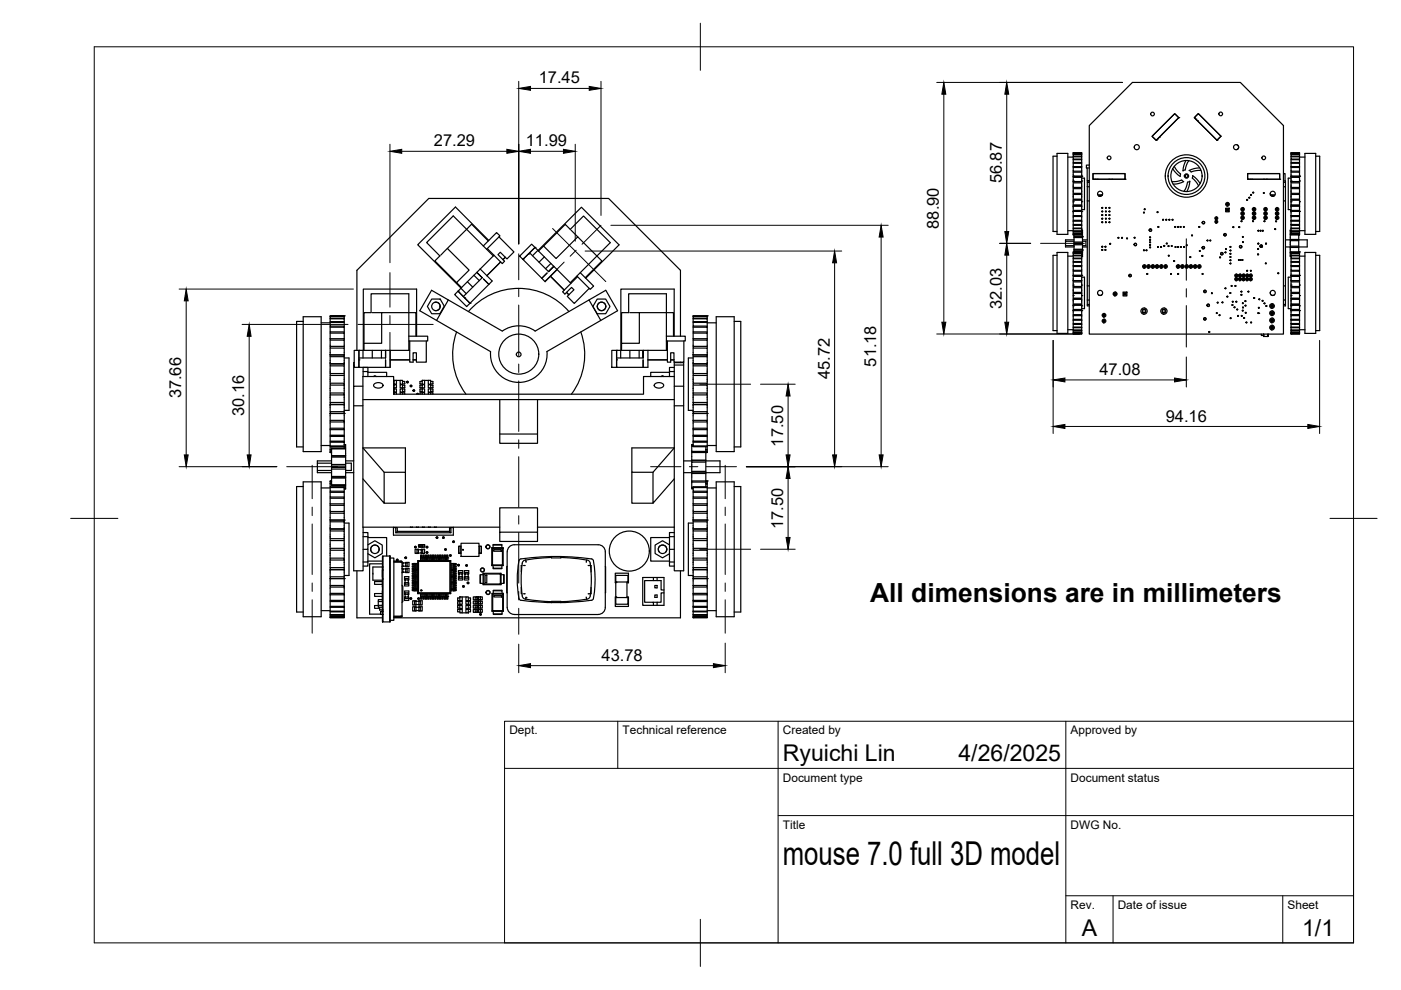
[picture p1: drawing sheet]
<svg xmlns="http://www.w3.org/2000/svg" width="297mm" height="210mm" viewBox="0 0 297 210" stroke-linecap="round" stroke-linejoin="round" font-family="sans-serif">
<defs><g id="words">
<text font-size="7" x="166" y="183.4">mouse 7.0 full 3D model</text>
<text font-size="5.6" x="184.5" y="127.7">All dimensions are in millimeters</text>
<g font-size="4.9">
<text x="166" y="161.4">Ryuichi Lin</text>
<text x="203.2" y="161.4">4/26/2025</text>
<text x="229.3" y="198.6">A</text>
<text x="276.1" y="198.6">1/1</text>
</g>
<g font-size="3.5">
<text x="114.2" y="17.7">17.45</text>
<text x="92" y="31">27.29</text>
<text x="111.5" y="31">11.99</text>
<text x="212.4" y="38.9" transform="rotate(-90 212.4 38.9)">56.87</text>
<text x="199.1" y="48.5" transform="rotate(-90 199.1 48.5)">88.90</text>
<text x="212.4" y="65.6" transform="rotate(-90 212.4 65.6)">32.03</text>
<text x="185.8" y="77.7" transform="rotate(-90 185.8 77.7)">51.18</text>
<text x="175.9" y="80.4" transform="rotate(-90 175.9 80.4)">45.72</text>
<text x="233.1" y="79.5">47.08</text>
<text x="38.4" y="84.5" transform="rotate(-90 38.4 84.5)">37.66</text>
<text x="51.8" y="88.2" transform="rotate(-90 51.8 88.2)">30.16</text>
<text x="247.2" y="89.4">94.16</text>
<text x="166.1" y="94.7" transform="rotate(-90 166.1 94.7)">17.50</text>
<text x="166.1" y="112.2" transform="rotate(-90 166.1 112.2)">17.50</text>
<text x="127.6" y="140.1">43.78</text>
</g>
<g font-size="2.5">
<text x="108" y="155.7">Dept.</text>
<text x="132" y="155.7">Technical reference</text>
<text x="166" y="155.7">Created by</text>
<text x="227" y="155.7">Approved by</text>
<text x="166" y="165.7">Document type</text>
<text x="227" y="165.7">Document status</text>
<text x="166" y="175.7">Title</text>
<text x="227" y="175.7">DWG No.</text>
<text x="227" y="192.7">Rev.</text>
<text x="237" y="192.7">Date of issue</text>
<text x="273" y="192.7">Sheet</text>
</g>
</g></defs>
<!-- layer: Visible -->
<g fill="none" stroke="#000" stroke-width=".25">
<path d="M224.1 33.1h-.8v16h.8M224.1 32.5h2.3v17.2h-2.3zM226.4 33.3h1.1M227.5 39.7v.3h1.8v.5M227.5 40v.5M227.5 32.4l1.8 .1M227.5 32.5h1.8v.2M227.5 32.5v.2l1.8 .1M227.5 32.7l1.8 .1v.3M227.5 32.8v.3l1.8 .1M227.5 33.1l1.8 .1v.5M227.5 33.2v.5h1.8v.2"/>
<path d="M227.5 33.7v.2h1.8v.6M227.5 33.9v.6h1.8v.1M227.5 34.5v.1h1.8v.7M227.5 34.6v.7M227.5 35.3h1.8v.2M227.5 35.3v.2h1.8v.8M227.5 35.5v.8h1.8v.2M227.5 36.3v.2h1.8v.9M227.5 36.5v.9M227.5 37.4h.1M227.5 37.6v.8M227.5 38.4h.1"/>
<path d="M227.5 38.4v.1M227.5 38.5h1.8v.3M227.5 38.5v.3h1.8v.6M227.5 38.8v.6M227.5 39.4v.3h1.8v.3M227.5 39.4h.1M227.5 37.4h1.8M227.5 38.5h1.8M229.3 32.4h-1.8l1.8 .1M229.3 37.4h.1M229.3 37.6v-.2h-1.8v.2h1.8v.8M229.3 38.4h.1"/>
<path d="M229.3 38.4v.1M229.3 38.5h.1M229.3 39.4v.3M229.3 37.8h.6v6.6h-.6M229.3 35.3h.1M229.3 39.4h.1M230.5 35.6v2.7h.4M230.5 39.6h.4M230.5 39.6v24M230.5 38.7h.4M230.9 35h-.6v.6h.6M230.9 38.4h-.4v1.2"/>
<path d="M230.9 26.6l9.2-9.1h22.9l9.1 9.1v44.2h-41.2zM231.7 36.8h6.8v1.2h-6.8zM231.8 38h.1M232.2 38h.1M232.6 38h.1M235.1 38h.1M235.7 38h.1M238.5 38h.1M244.3 28.9l4.8-4.8 .8 .8-4.8 4.9zM245.2 29.7h.1M245.4 29.4h.1M245.7 29.1h.1"/>
<path d="M247.5 27.4h.1M247.9 27h.1M248.6 35.7l.7 1 .9 .7M249 35.3l.5 .9 .8 .7-.1 .5M249.9 24.9h.1M251 38.5l-1.1 .4-1.2 .1M251 38.5l-.5-.3-1 .3h-1M251.4 34l-.4 1.1-.2 1.1M252.1 34.1l-.6 .9-.2 1-.5 .2M252.1 36.1l.5 .4M252.3 38.4l-.2 1.2-.5 1M252.3 38.4l-.5 .2-.3 1-.5 1"/>
<path d="M252.9 37.2l.8 .8 .7 .9M252.9 37.2l-.1 .6 .7 .7 .6 .9M253.2 25h.1M253.5 25.3h.1M253.8 25.6h.1M254.1 24.1l4.8 4.8-.9 .8-4.8-4.8zM254.3 35.6l-1.1 .1-1.1 .4M254.6 36.1l-1.1 .1-1 .3M255.6 27.3h.1M256 27.7h.1M258 29.7h.1M262.2 30.7a.54 .54 0 0 1 .4 .5 .54 .54 0 0 1-.4 .5"/>
<path d="M264.5 36.8h6.8v1.2h-6.8zM264.6 38h.1M265 38h.1M265.4 38h.1M267.9 38h.1M268.5 38h.1M271.3 38h.1M272.1 36.8h.4v1.6M272.1 39.6h.4v3h-.4M272.1 38.4h.4v1.2M272.1 38.7h.4M273.7 40v.5"/>
<path d="M273.7 39.7v.3h1.8v.5M273.7 39.4v.3h1.8v.3M273.7 38.8v.6M273.7 38.5v.3h1.8v.6M273.7 38.5h1.8v.3M273.7 38.4v.1M273.7 38.4h.1M273.7 37.6v.8M273.7 37.4v.2h1.8v.8M273.7 37.4h1.8v.2M273.7 37.4h.1M273.7 36.5v.9"/>
<path d="M273.7 36.3v.2h1.8v.9M273.7 35.5v.8h1.8v.2M273.7 35.3v.2h1.8v.8M273.7 35.3h1.8v.2M273.7 34.6v.7M273.7 34.5v.1h1.8v.7M273.7 33.9v.6h1.8v.1M273.7 33.7v.2h1.8v.6M273.7 33.2v.5h1.8v.2M273.7 33.1l1.8 .1v.5M273.7 32.8v.3l1.8 .1M273.7 32.7l1.8 .1v.3"/>
<path d="M273.7 32.5v.2l1.8 .1M273.7 32.5h1.8v.2M273.7 32.4l1.8 .1M273.7 37.8h-.6v6.6h.6M273.7 37.4h1.8M273.7 38.5h1.8M273.7 39.4h.1M275.5 39.4v.3M275.5 38.4v.1M275.5 38.4h.1M275.5 37.4h.1M275.5 35.3h.1"/>
<path d="M275.5 32.4h-1.8l1.8 .1M275.5 33.3h1.2M275.5 38.5h.1M275.5 39.4h.1M276.7 32.5h2.3v17.2h-2.3zM279 33.1h.8v16h-.8M94.8 52.7l-1.3 1.4M99.1 59.7l1.1 1.2M100.5 58.4l1.1 1.1M101.8 57l2.6 2.6-4.7 4.7M101.8 57l-3.9 4M102.2 58.9l-1.1-1.1 1.1 1.1"/>
<path d="M102.2 58.9l-4 4M102.5 52.1l2.8-2.8 .7 .7-2.8 2.8M102.5 59.2l1.2 1.1zM103.5 51.1l-3.5-3.6-5.2 5.2 4.7 4.6-2.7 2.6 1.1 1.1M103.6 51l-7-7.1-8 8 9.1 9.2M104.6 54.3l-8.5-8.5-5.7 5.6 2.9 2.9-1.1 1 4.6 4.6M104.7 54.1l-2.9 2.9M105.8 50.2l3.2 3.2-1.5 1.5-1.4-1.4-.5 .5 1.4 1.4-.5 .5-3.2-3.2M106.2 55.5l-3 3M107.1 54.5l-.5 .5M110.2 54.3l2.5-2.5 .7 .7-2.5 2.5zM110.9 55h.1"/>
<path d="M110.9 55l4.7 4.7 2.5-2.5M112 53.9h.1M112.3 53.6l4 4M113.4 52.5h.1M114 53.1l-1.1 1.1M114.1 53.1l9.2-9.2 8 8-7.1 7.1M114.2 53.2l1.1-1 2.6 2.6 4.6-4.6 5.1 5.1-3.5 3.6M114.2 53.2l-.8-.7-2.5 2.5M114.2 53.2l3.9 4M115.3 52.2l4.5-4.6 1.1 1 2.8-2.8 5.7 5.6-8.5 8.5M115.4 54.5l-1.1 1.1M116 57.9l-1.1 1.1z"/>
<path d="M116.3 57.6l1.1-1.1-1.1 1.1M116.7 58.6l2.9 2.9M116.8 55.9l-1.1 1.1M118.1 57.2l3 2.9M121.1 48.8l1.4 1.4M122.4 58.7l-3.1 3.2 .5 .4 1.4-1.4 .5 .5-1.4 1.4 1.5 1.5 3.1-3.2M123 57.8l2.9 2.9-.8 .7-2.8-2.9M224.1 54.1h-.8v16h.8M224.1 53.5h2.3v17.2h-2.3zM225.9 52.1h1.8M226.4 54.3h1.1M226.4 48.9h1.1"/>
<path d="M227.5 53.5h1.8v.2M227.5 53.5v.2l1.8 .1M227.5 53.7l1.8 .1v.4M227.5 53.8v.4h1.8M227.5 54.2h1.8v.5M227.5 54.2v.5h1.8v.2M227.5 54.7v.2h1.8v.5M227.5 54.9v.5h1.8v.2M227.5 55.4v.2h1.8v.7M227.5 55.6v.7M227.5 56.3h1.8v.2M227.5 56.3v.2h1.8v.8"/>
<path d="M227.5 56.5v.8h1.8v.2M227.5 57.3v.2h1.8v.9M227.5 57.5v.9h1.8M227.5 58.6v.8M227.5 59.4v.1M227.5 59.5h1.8v.3M227.5 59.5v.3h1.8v.6M227.5 59.8v.6M227.5 42.8h.1M227.5 41h1.8v.2h-1.8zM227.5 42.2h1.8v.3h-1.8zM227.5 43.4h1.8v.3h-1.8z"/>
<path d="M227.5 44.6h1.8v.2h-1.8zM227.5 45.7h1.8v.2h-1.8zM227.5 46.7h1.8v.2h-1.8zM227.5 47.6h1.8v.2h-1.8zM227.5 48.4h1.8v.1h-1.8zM227.5 49l1.8 .1zM227.5 49.4l1.8 .1zM227.5 49.7h1.8zM227.5 49.8h1.8M227.5 41.2v.4M227.5 40.5v.5M227.5 42.5v.3"/>
<path d="M227.5 41.7v.5M227.5 43.7v.1M227.5 42.8v.6M227.5 44.8h.1M227.5 43.9v.7M227.5 44.9v.8M227.5 45.9v.8M227.5 46.9v.7M227.5 46.9h.1M227.5 47.8v.6M227.5 40.5h.1M227.5 41.6v.1"/>
<path d="M227.5 43.7h.1M227.5 43.8v.1M227.5 48.5v.5M227.5 49.1v.3M227.5 49.5v.3M227.5 59.4h.1M227.5 53.4h1.8M227.5 59.5h1.8M227.5 43.7h1.8M227.5 44.8h1.8M227.7 49.8v3.6M227.7 51.5h1.8v.2h-1.8"/>
<path d="M227.7 50.9h-1.8v.3M227.7 51.2h-1.8v1.2h1.8M227.7 51.3h1.8M227.7 51.9h1.8M229.3 48.8h.2h-.2M229.3 49.2h.2l-.2 .1M229.3 53.4h.1M229.3 53.5l-1.8-.1 1.8 .1M229.3 58.4h.1M229.3 58.6v-.2h-1.8v.2h1.8v.8M229.3 59.4v.1M229.3 59.5h.1"/>
<path d="M229.3 58.8h.6v6.6h-.6M229.3 42.8h.1M229.3 41.2v.4M229.3 40.5v.5M229.3 42.5v.3M229.3 41.7v.5M229.3 43.7v.1M229.3 42.8v.6M229.3 44.8h.1M229.3 43.9v.7M229.3 44.9v.8M229.3 45.9v.8"/>
<path d="M229.3 46.9v.7M229.3 47.8v.6M229.3 48.5v.5M229.3 40.5h.1M229.3 41.6v.1M229.3 43.7h.1M229.3 43.8v.1M229.3 46.9h.1M229.3 49.1v.3M229.3 49.5v.3M229.3 56.3h.1M229.3 59.4h.1"/>
<path d="M229.5 49.3v.9M229.5 50.2h-1.8h1.8v.2h-1.8M229.5 50.4v.9M229.5 51.9v.9h-1.8M229.5 48.8v.4M229.5 50.2h.1M229.5 51.3v.2M229.5 51.7v.2M229.5 53v.9h-.2M229.5 52.8v.2h-1.8h1.8M229.5 53h.1M229.5 53.9l-.2 .1"/>
<path d="M229.5 54v.4h-.2h.2M229.5 51.2h.7v.9h-.7M229.5 52.4h1M229.5 50.9h1M230.5 42.6h.4M232.7 41.3h1M233 41.6h.4M233.6 52.3h.2M233.6 46.4h.1M233.6 52.3h.1M233.7 41.4l-.8 .2M233.7 47v.2"/>
<path d="M234.3 52.4h.1M235.3 51.7h.2M235.3 51.6h.1M239.4 58.6h.4M243.8 48.6h.2M245.2 56.9a.37 .37 0 0 1-.2-.6 .37 .37 0 0 1 .6 0 .37 .37 0 0 1-.3 .6M245.3 56.9h.1M251.5 56.9h.1M255 52.4v.3M255 54.2v.1M257.8 47v.1M257.8 46.2h.2z"/>
<path d="M257.8 46.2v.2v-.1M257.8 47.2h.2M257.8 47.1v-.2h.2v.2h-.2M257.8 46.2h.2v.2h-.2zM257.8 46.4h.2M257.8 47l.1 .1M257.8 46.3h.1M258 47v.2l-.2-.2h.1M258 46.2v.2l-.1-.1M258.6 54.6h.1M259.9 44.1h.7v.8h-.7zM260.2 43.7h.1"/>
<path d="M260.2 43.7a.39 .39 0 0 1-.3-.6 .39 .39 0 0 1 .7 0 .39 .39 0 0 1-.4 .6M262 58.3h.2v.3l-.2-.1zM262 59.1h.2v.2h-.2zM262 59v.3h.2M262 58.3v.3M262 58.6h.2M262 58.3h.1M262 59v.1M262 59.1v.2v-.2h.3v.2h-.3M262 58.3v.2v-.2h.3v.2l-.3 .1M262 58.3h.2M262 59h.2"/>
<path d="M262.1 58.7a.33 .33 0 0 1-.2-.5 .33 .33 0 0 1 .5 .1 .33 .33 0 0 1-.3 .5M262.1 58.8h.1M262.1 59.3h.2M262.1 59.1l.1 .2M262.1 58.5l.2 .1M262.1 58.4l.1 .1M262.3 59.3h.1M262.3 59.1h-.1M262.3 58.3l-.1 .1M262.3 58.4v.1M262.3 59.1v.2M262.8 58.6h.2"/>
<path d="M262.8 59.1v.2h.2M262.8 59.1v.2v-.2h.2v.2h-.2M262.8 58.3v.2v-.2h.2v.2l-.2 .1M262.8 58.3h.2M262.8 59h.2M262.8 58.3v.3M262.8 58.8h.1M262.8 59.5h.1M262.8 58.7a.33 .33 0 0 1-.2-.5 .33 .33 0 0 1 .6 .1 .33 .33 0 0 1-.3 .5M262.8 59.5a.33 .33 0 0 1-.2-.5 .33 .33 0 0 1 .6 0 .33 .33 0 0 1-.3 .5M262.8 59.3h.2M262.8 59.1l.2 .2"/>
<path d="M262.8 58.5l.2 .1M262.8 58.4l.2 .1M263 58.3v.3l-.2-.1v-.2l.2 .1M263 59.1v.2h-.2v-.2h.2M263.1 58.4v.1M263.1 59.1v.2M263.3 46h.3l-.1 .1M263.3 45.1h.3l-.1 .1M263.3 44.2h.3l-.1 .1M263.3 45.4h.3M263.3 45.1v.3h.3M263.3 45.1h.3v.3l-.1-.1"/>
<path d="M263.4 46.1l-.1-.1v.3l.1-.1M263.4 45.2l-.1-.1v.3l.1-.1M263.4 44.3l-.1-.1v.3l.1-.1M263.5 46.2l.1 .1v-.3h-.3v.3h.3h-.3M263.5 44.4l.1 .1v-.3h-.3v.3h.3h-.3M263.5 59v.3h.3M263.5 58.6h.3M263.5 58.3v.3M263.5 58.3h.1M263.5 59v.1M263.5 59.1h.3v.2h-.3zM263.5 58.3h.3v.3l-.3-.1z"/>
<path d="M263.5 59.1v.2v-.2h.3v.2h-.3M263.5 58.3v.2v-.2h.3v.2l-.3 .1M263.5 58.3h.2M263.5 59h.2M263.6 58.8h.1M263.6 46v.3M263.6 45.2v.2M263.6 44.2v.3M263.6 58.7a.33 .33 0 0 1-.2-.5 .33 .33 0 0 1 .6 .1 .33 .33 0 0 1-.4 .5M263.6 59.3h.2M263.6 59.1l.1 .2M263.6 58.5h.2"/>
<path d="M263.6 58.4l.1 .1M263.8 58.5v.1M263.8 59.3h.1M263.8 58.3l-.1 .1M263.8 59.1h-.1M263.8 58.4v.1M263.8 59.1v.2M264.3 59v.3h.2M264.3 58.6h.2M264.3 58.3v.3M264.3 58.3h.1M264.3 59v.1"/>
<path d="M264.3 58.3h.3l-.1 .3-.2-.1zM264.3 59.1h.3l-.1 .2h-.2zM264.3 59.1v.2v-.2h.2v.2h-.2M264.3 58.3v.2v-.2h.2v.2l-.2 .1M264.3 58.3h.2M264.3 59h.2M264.3 42.4h.2M264.4 58.8h.1M264.4 59.5h.1M264.4 59.3h.1M264.4 59.1l.1 .2M264.4 58.5l.2 .1"/>
<path d="M264.4 58.4l.1 .1M264.5 59.3h.1M264.5 59.1h.1M264.5 58.3v.1M264.6 58.4v.1M264.6 59.1v.2M265 58.6h.3M265.1 58.3h.2v.3l-.2-.1zM265.1 59.1h.2v.2h-.2zM265.1 59.1l-.1 .2h.3M265.1 59.1v.2v-.2h.2v.2h-.3M265.1 58.3v.2v-.2h.2v.2l-.3 .1"/>
<path d="M265.1 58.3h.2M265.1 59h.2M265.1 58.3l-.1 .3M265.1 58.8h.1M265.1 59.5h.1M265.1 58.7a.33 .33 0 0 1-.2-.5 .33 .33 0 0 1 .6 .1 .33 .33 0 0 1-.3 .5M265.1 59.5a.33 .33 0 0 1-.2-.5 .33 .33 0 0 1 .6 0 .33 .33 0 0 1-.3 .5M265.1 59.3h.2M265.1 59.1l.2 .2M265.1 58.5l.2 .1M265.1 58.4l.2 .1M265.3 59.1h.1"/>
<path d="M265.3 58.3v.1M265.3 58.4v.1M265.3 59.1v.2M265.7 46v.3M265.7 45.1v.3M265.7 44.2v.3M265.7 46.3h.3zM265.7 45.4h.3zM265.7 44.5h.3zM265.9 46.1l-.2-.1v.3l.2-.1M265.9 45.2l-.2-.1v.3l.2-.1M265.9 44.3l-.2-.1v.3l.2-.1"/>
<path d="M265.9 46.1l.1-.1h-.2h.2v.3l-.1-.1M265.9 45.2l.1-.1h-.2h.2v.3l-.1-.1M265.9 44.3l.1-.1h-.2h.2v.3l-.1-.1M266 46v.3M266 45.2v.2M266 44.2v.3M266.7 52.7v.1M266.7 53.9v.1M266.7 52.8h.1M266.7 51.6h.2M266.7 51.7h.1M266.7 51.6h.1"/>
<path d="M267.2 52.3h.4M267.3 52h.2M268.2 45.1h.3l-.1 .1M268.2 45.1v.3h.3M268.2 45.4h.3M268.2 46h.2l.1 .3-.1-.1M268.2 45.1h.2l.1 .3-.1-.1M268.2 44.2h.2l.1 .3-.1-.1M268.3 46.1l-.1-.1v.3l.1-.1M268.3 45.2l-.1-.1v.3l.1-.1M268.3 44.3l-.1-.1v.3l.1-.1M268.4 46.1l.1-.1h-.3v.3h.3h-.3"/>
<path d="M268.4 44.3l.1-.1h-.3v.3h.3h-.3M268.4 51.6h.1M268.4 51.7h.1M268.5 46v.3M268.5 45.2v.2M268.5 44.2v.3M269.4 41.4l.7 .2M269.6 41.6h.4M270.3 41.3h-1M270.4 48.5v.2M270.6 46h.3l-.1 .1M270.6 45.1h.3l-.1 .1"/>
<path d="M270.6 44.2h.3l-.1 .1M270.6 46.3h.3M270.6 45.4h.3M270.6 44.5h.3M270.6 46.1v.2M270.6 45.2v.2M270.6 44.3v.2M270.6 46l.4 .2-.4 .1M270.6 45.1l.4 .2-.4 .1M270.6 44.2l.4 .2-.4 .1M270.7 46.1l-.1-.1v.3l.1-.1M270.7 45.2l-.1-.1v.3l.1-.1"/>
<path d="M270.7 44.3l-.1-.1v.3l.1-.1M270.9 46v.3l-.1-.1M270.9 45.1v.3l-.1-.1M270.9 44.2v.3l-.1-.1M272.5 42.6v18M273.6 49.8v1M273.6 49v.7M273.6 52.5v.9M273.6 54.3l.1-.1v.5h1.8v.2M273.6 53.6v.6M273.6 51v-.2l3.6 .1v1.5l-3.6 .1M273.6 50.8l-1.1 .1"/>
<path d="M273.6 53.6h.1M273.6 52.5h1.8M273.6 50.8h1.8M273.7 49.7l-.1 .1h1.8M273.7 48.9h-.1l.1 .1M273.7 54.3h-.1v.1h.1M273.7 42.8h.1M273.7 49.7h1.8zM273.7 49.4l1.8 .1zM273.7 49l1.8 .1zM273.7 48.4h1.8v.1h-1.8zM273.7 47.6h1.8v.2h-1.8z"/>
<path d="M273.7 46.7h1.8v.2h-1.8zM273.7 45.7h1.8v.2h-1.8zM273.7 44.6h1.8v.2h-1.8zM273.7 43.4h1.8v.3h-1.8zM273.7 42.2h1.8v.3h-1.8zM273.7 47.8v.6M273.7 46.9v.7M273.7 45.9v.8M273.7 44.9v.8M273.7 43.9v.7M273.7 44.8h.1M273.7 42.8v.6"/>
<path d="M273.7 43.7v.1M273.7 41.7v.5M273.7 42.5v.3M273.7 41.2v.4M273.7 41v.2h1.8v.4M273.7 40.5v.5h1.8v.2M273.7 59.8v.6M273.7 59.5v.3h1.8v.6M273.7 59.5h1.8v.3M273.7 59.4v.1M273.7 58.6v.8M273.7 58.4v.2h1.8v.8"/>
<path d="M273.7 58.4h1.8v.2M273.7 57.5v.9M273.7 57.3v.2h1.8v.9M273.7 56.5v.8h1.8v.2M273.7 56.3v.2h1.8v.8M273.7 56.3h1.8v.2M273.7 55.6v.7M273.7 55.4v.2h1.8v.7M273.7 54.9v.5h1.8v.2M273.7 54.7v.2h1.8v.5M273.7 54.2h1.8v.5M273.7 53.8v.4h1.8"/>
<path d="M273.7 53.7l1.8 .1v.4M273.7 53.5v.2l1.8 .1M273.7 58.8h-.6v6.6h.6M273.7 48.8h-.1v.1M273.7 58.4h1.8M273.7 59.5h1.8M273.7 43.7h1.8M273.7 44.8h1.8M273.7 40.5h.1M273.7 41.6v.1M273.7 43.7h.1M273.7 43.8v.1"/>
<path d="M273.7 46.9h.1M273.7 48.5v.5M273.7 49.1v.3M273.7 49.5v.3M273.7 59.4h.1M275.4 49.8v3.7M275.4 51h-1.8v1.2M275.4 53.4h-1.8v.2M275.4 52.2h-1.8v.2h-1.1M275.4 49.8h.1M275.4 53.4l.1 .1M275.4 53.4h.1"/>
<path d="M275.5 42.8h.1M275.5 47.8v.6M275.5 46.9v.7M275.5 46.9h.1M275.5 45.9v.8M275.5 44.9v.8M275.5 43.9v.7M275.5 44.8h.1M275.5 42.8v.6M275.5 43.7v.1M275.5 41.7v.5M275.5 42.5v.3"/>
<path d="M275.5 40.5v.5M275.5 59.4v.1M275.5 58.4h.1M275.5 56.3h.1M275.5 53.5h-1.8h1.8v.2M275.5 53.4h.1M275.5 54.3h1.2M275.5 48.9h1.2M275.5 40.5h.1M275.5 41.6v.1M275.5 43.7h.1M275.5 43.8v.1"/>
<path d="M275.5 48.5v.5M275.5 49.1v.3M275.5 49.5v.3M275.5 59.4h.1M275.5 59.5h.1M276.7 53.5h2.3v17.2h-2.3zM279 54.1h.8v16h-.8M64.3 68.1h-1.4v26.7h1.4M64.3 67.2h3.8v28.6h-3.8zM68.1 68.4h1.9M70 79.2v.4h3v.9M70 79.6v.9"/>
<path d="M70 67.1h3v.4M70 67.1v.4l3 .1M70 67.5l3 .1v.6M70 67.6v.6h3v.2M70 68.2v.2h3v.7M70 68.4v.7h3v.3M70 69.1v.3h3v1M70 69.4v1h3v.2M70 70.4v.2h3v1.2M70 70.6v1.2h3v.3M70 71.8v.3h3v1.3M70 72.1v1.3h3v.4"/>
<path d="M70 73.4v.4h3v1.5l-3-.1M70 73.8v1.4M70 75.2l3 .1v.3M70 75.3v.3h3v1.5M70 75.6v1.5M70 77.1l3 .1v.4M70 77.2v.4h3v1.6M70 77.6v1.6h3v.4M70 77.1h3M70 67h3M73 67h.1M73 67.1v-.1h-3v.1h3"/>
<path d="M73 77.1v.1M73 75.9h1v11.1h-1M75 77.4h.1M75.1 74.3h1v3.6h-1zM75.1 76.9l-.1 5M76.1 74.3h.1M76.1 77.9h.1M76.1 76.3h.1M76.1 75.9h5.6M76.9 79.8h6.6v3.8M76.9 79.8v4.9h66.1v-4.9M77 74.3v1.6"/>
<path d="M77 78.8h1v1M77 77.9h1v.9M77 77.9v1.9M77.2 72.8v-6.5h1.5v-4h8v12M77.2 74.3h-1.1v3.6M77.2 74.3h5.5M78 78.9h4v.9M78.9 66.3h2M78.9 74.3v1.6M79.2 79.8l.3-.2 .3 .2M80.9 74.3v1.6M81.7 76.3v1.6z"/>
<path d="M81.7 75.9v-1.6v1.6M82.7 74.3h4.2M82.7 74.3v3.6h-6.6M82.7 76.3h4.2M86.7 71.3h4v1h-4M86.9 72.3v4.5h.7v-2h.7v2h2.1v-4.5M87.6 76.3h.7M88.2 71.3v-5h-7.3v6.5h-3.7v1.5M88.3 71.3v-10h-11.3v13M91.5 63.4h1.8l.9 1.5-.9 1.6h-1.8l-.9-1.5zM92.2 64.1a.9 .9 0 0 1 1.1 .9 .9 .9 0 0 1-1.1 .8M92.6 67.9l2.5-4.3-3.6-2.1-2.5 4.4 15 8.6a6 6 0 0 0 6 6.6 6 6 0 0 0 6-6.6l11.4-6.6-2.5-4.3-11.4 6.6"/>
<path d="M95.1 63.6l11.4 6.6M96.4 62.5l.7-.8 2.6 2.6-.8 .7zM96.8 70.4a14 14 0 0 0 2 13.2M97.1 61.7h.1M97.7 61.1l1.1 1.2M97.9 61l-.8 .7 2.6 2.6M98.5 63.2h.1M99.3 66.1a14 14 0 0 1 21.3 0M99.7 64.3h.1M113.5 70.2a6 6 0 0 0-7 0M120.1 62l.5 .5M123.1 70.4a14 14 0 0 1-1.9 13.2"/>
<path d="M124.9 63.6l3.5-2.1 2.5 4.4-3.5 2M126.6 63.4h1.8l.9 1.6-.9 1.5h-1.8l-.9-1.5zM129.7 74.3h1v3.6h-1zM130.7 74.3h.1M130.7 77.9h.1M130.7 76.3h.1M130.7 75.9h5.7M131.8 72.8v-6.5h1.5v-4h8v12M131.8 74.3h-1.1v3.6M131.8 74.3h5.6M133.5 66.3h2.1M133.5 74.3v1.6"/>
<path d="M135.5 74.3v1.6M136.4 76.3v1.6zM136.4 75.9v-1.6v1.6M137.4 74.3h4.1M137.4 74.3v3.6h-6.7M137.4 76.3h4.1M140.1 79.8l.4-.2 .3 .2M141.3 71.3h4v1h-4M141.5 72.3v4.5h.7v-2h.7v2h2.1v-4.5M141.9 78.9h-3.9v.9M142.2 76.3h.7M142.8 71.3v-5h-7.2v6.5h-3.8v1.5"/>
<path d="M142.9 71.3v-10h-11.3v14.6M143 79.8h-6.6v3.8h-52.9M143 79.8v-2.9h1.9v5M143 78.8h-1.1v1M143 77.9h-1.1v.9M143 77.4h1.9M144.3 71.3v-14l-15.3-15.2h-38.1l-15.2 15.2v17M144.3 76.8v.1M147 79.6v.9M147 79.2v.4h2.9v.9M147 77.6v1.6h2.9v.4M147 77.2v.4h2.9v1.6"/>
<path d="M147 77.1l2.9 .1v.4M147 75.6v1.5M147 75.3v.3h2.9v1.5M147 75.2l2.9 .1v.3M147 73.8v1.4M147 73.4v.4h2.9v1.5l-2.9-.1M147 72.1v1.3h2.9v.4M147 71.8v.3h2.9v1.3M147 70.6v1.2h2.9v.3M147 70.4v.2h2.9v1.2M147 69.4v1h2.9v.2M147 69.1v.3h2.9v1"/>
<path d="M147 68.4v.7h2.9v.3M147 68.2v.2h2.9v.7M147 67.6v.6h2.9v.2M147 67.5l2.9 .1v.6M147 67.1v.4l2.9 .1M147 67.1h2.9v.4M147 67v.1h2.9M147 67h2.9v.1M147 75.9h-1.1v11.1h1.1M147 77.1h2.9M147 67h2.9M149.9 77.1v.1"/>
<path d="M149.9 67h.1M149.9 68.4h1.9M151.8 67.2h3.9v28.6h-3.9zM155.7 68.1h1.4v26.7h-1.4M226.4 69.9h1.1M227.5 65.9h.1M227.5 64.8h.1M227.5 62.7h.1M227.5 62h1.8v.2h-1.8zM227.5 63.2h1.8v.3h-1.8zM227.5 64.4h1.8v.3h-1.8zM227.5 65.6h1.8v.2h-1.8z"/>
<path d="M227.5 66.7h1.8v.2h-1.8zM227.5 67.7h1.8v.2h-1.8zM227.5 68.6h1.8v.2h-1.8zM227.5 69.4h1.8v.1h-1.8zM227.5 70l1.8 .1zM227.5 70.4l1.8 .1zM227.5 70.7h1.8zM227.5 70.8h1.8M227.5 60.7v.3h1.8v1M227.5 61v1M227.5 62.2v.5M227.5 63.5v.3"/>
<path d="M227.5 62.7v.5M227.5 64.7v.1M227.5 63.8v.6M227.5 64.8v.8M227.5 65.9v.8M227.5 66.9v.8M227.5 67.9v.7M227.5 67.9h.1M227.5 68.8v.6M227.5 60.4h.1M227.5 60.4v.3h1.8v.3M227.5 63.8h.1"/>
<path d="M227.5 64.7h.1M227.5 69.5v.5M227.5 70.1v.3M227.5 70.5v.3M227.5 64.7h1.8M229.3 65.9h.1M229.3 64.8h.1M229.3 62.7h.1M229.3 62.2v.5M229.3 63.5v.3M229.3 62.7v.5M229.3 64.7v.1"/>
<path d="M229.3 63.8v.6M229.3 64.8v.8M229.3 65.9v.8M229.3 66.9v.8M229.3 67.9v.7M229.3 68.8v.6M229.3 69.5v.5M229.3 60.4h.1M229.3 60.4v.3M229.3 63.8h.1M229.3 64.7h.1M229.3 65.8v.1"/>
<path d="M229.3 67.9h.1M229.3 70.1v.3M229.3 70.5v.3M229.3 65.8l-1.8 .1M230.5 63.6v1.2h.4M230.5 63.6h.4M230.5 60.6h.4M230.5 64.6h.4M232.9 62.5a.54 .54 0 0 0 .7 0M233.9 66.7h.3v.3h-.3zM233.9 67.9h.3v.3h-.3zM234 67.3h.1"/>
<path d="M234 68.5h.1M234 67.2a.39 .39 0 0 1-.2-.6 .39 .39 0 0 1 .6 .1 .39 .39 0 0 1-.3 .5M234 68.4a.39 .39 0 0 1-.2-.6 .39 .39 0 0 1 .6 .1 .39 .39 0 0 1-.3 .5M236.3 62.8h.1M236.4 62.7a.41 .41 0 0 1-.3-.6 .41 .41 0 0 1 .7 0 .41 .41 0 0 1-.4 .6M238.1 61.9h.8v.9h-.8zM242.3 65.6h.5v.7h-.5zM242.3 65.6l-.1 .4 .1 .3M242.4 66.3h.3M242.4 65.6h.3M242.8 65.6l.2 .4-.2 .3M246.5 65.6h.5v.7h-.5z"/>
<path d="M246.5 65.6l-.1 .4 .1 .3M246.6 66.3h.3M246.6 65.6h.3M247 65.6l.2 .4-.2 .3M266.9 66.4h.1M267.4 70.8v.3h.5M267.9 70.8v.5v-.5v.5h.9v-.5l.1 .5v-.5M269.5 66.2h.4M269.5 64.7h.4M269.5 67.7h.4M269.5 69.2h.4M269.6 69.5l.3 .1h-.4z"/>
<path d="M269.6 69.5l-.1-.2v.3M269.6 68l.3 .1h-.4zM269.6 68l-.1-.3v.4M269.6 66.5l.3 .1h-.4zM269.6 66.5l-.1-.3v.4M269.6 64.9l.3 .2h-.4zM269.6 64.9l-.1-.2v.4M269.6 66.9a.5 .5 0 0 1-.3-.8 .5 .5 0 0 1 .8 .1 .5 .5 0 0 1-.4 .7h-.1M269.6 65.4a.5 .5 0 0 1-.3-.8 .5 .5 0 0 1 .8 .1 .5 .5 0 0 1-.4 .7h-.1M269.6 68.4a.5 .5 0 0 1-.3-.8 .5 .5 0 0 1 .8 .1 .5 .5 0 0 1-.4 .7h-.1M269.6 69.9a.5 .5 0 0 1-.3-.7 .5 .5 0 0 1 .8 0 .5 .5 0 0 1-.4 .7h-.1M269.7 64.8v.1"/>
<path d="M269.7 66.3v.2M269.7 67.8v.2M269.7 69.4v.1M269.9 64.7v.4M269.9 66.2v.4M269.9 67.7v.4M269.9 69.3v.3M269.9 66.2a.29 .29 0 0 1 0 .4 .29 .29 0 0 1-.4 0 .29 .29 0 0 1 0-.4h.4l-.3 .1M269.9 64.7a.29 .29 0 0 1 0 .4 .29 .29 0 0 1-.4 0 .29 .29 0 0 1 0-.4h.4l-.3 .1M269.9 67.7a.29 .29 0 0 1 0 .4 .29 .29 0 0 1-.4 0 .29 .29 0 0 1 0-.4h.4l-.3 .1M269.9 69.2a.29 .29 0 0 1 0 .5 .29 .29 0 0 1-.4 0 .29 .29 0 0 1 0-.5l.4 .1-.3 .1M270.2 62.5a.54 .54 0 0 1-.7 0"/>
<path d="M272.1 60.6h.4M272.1 64.6h.4M272.5 60.6v3h-.4M272.5 63.6v1.2h-.4M273.7 64.8h.1M273.7 65.9h.1M273.7 70.8h.1M273.7 70.8h1.8M273.7 70.7h1.8zM273.7 70.4l1.8 .1zM273.7 70l1.8 .1zM273.7 69.4h1.8v.1h-1.8z"/>
<path d="M273.7 68.6h1.8v.2h-1.8zM273.7 67.7h1.8v.2h-1.8zM273.7 66.7h1.8v.2h-1.8zM273.7 65.6h1.8v.2h-1.8zM273.7 64.4h1.8v.3h-1.8zM273.7 63.2h1.8v.3h-1.8zM273.7 68.8v.6M273.7 67.9v.7M273.7 66.9v.8M273.7 65.9v.8M273.7 64.8v.8M273.7 63.8v.6"/>
<path d="M273.7 64.7h.1M273.7 64.7v.1M273.7 62.7v.5M273.7 63.5v.3M273.7 62.7h.1M273.7 62.2v.5M273.7 62v.2h1.8v.5M273.7 61v1h1.8v.2M273.7 60.7v.3h1.8v1M273.7 60.4v.3h1.8v.3M273.7 60.4h.1M273.7 64.7h1.8"/>
<path d="M273.7 65.9h1.8M273.7 63.8h.1M273.7 67.9h.1M273.7 69.5v.5M273.7 70.1v.3M273.7 70.5v.3M275.5 64.8h.1M275.5 65.9h.1M275.5 68.8v.6M275.5 67.9v.7M275.5 67.9h.1M275.5 66.9v.8"/>
<path d="M275.5 65.9v.8M275.5 64.8v.8M275.5 63.8v.6M275.5 64.7v.1M275.5 62.7v.5M275.5 63.5v.3M275.5 62.7h.1M275.5 60.4v.3M275.5 60.4h.1M275.5 69.9h1.2M275.5 63.8h.1M275.5 64.7h.1"/>
<path d="M275.5 69.5v.5M275.5 70.1v.3M275.5 70.5v.3M67.3 99.8h3M68.1 94.5h1.9M70 81.3h3v.4h-3zM70 83.3h3v.4h-3zM70 85.3h3v.4h-3zM70 87.3h3v.4h-3zM70 89.1h3v.4h-3zM70 90.8h3v.3h-3zM70 92.3h3v.2h-3z"/>
<path d="M70 93.5h3v.3h-3zM70 94.5h3v.2h-3zM70 95.9h.3zM70 81.7v.7M70 80.5v.8M70 83.7v1.6M70 82.4v.9M70 85.7v.1M70 85.8v1.5M70 87.7h.1M70 87.7v1.4M70 89.5v1.3"/>
<path d="M70 91.1v1.2M70 91.1h.1M70 92.5v1M70 93.8v.7M70 94.7v.6M70 95.4v.4M70 95.8v.1M70 87.7h3M70 85.8h3M70 80.5h.1M70 82.4h.1M70.3 95.2h3v-.2h-3v7.9h3v-.1"/>
<path d="M70.3 98.8h3v.3h-3M70.3 95.3h-.3l.3 .1M70.3 95.8h-.3h.3M70.3 97.7h-3v.5M70.3 98.2h-3v2h3M70.3 98.5h3M70.3 99.5h3M73 94.3h.3zM73 81.7v.7M73 80.5v.8M73 83.7v1.6M73 82.4v.9"/>
<path d="M73 85.7v.1M73 85.8v1.5M73 87.7h.1M73 87.7v1.4M73 89.5v1.3M73 91.1v1.2M73 91.1h.1M73 92.5v1M73 93.8v.7M73 94.7v.3M73 80.5h.1M73 82.4h.1"/>
<path d="M73.3 95.2v1.4M73.3 96.6h-3h3v.3h-3M73.3 96.9v1.6M73.3 99.5v1.5h-3M73.3 94.3v.7M73.3 98.5v.3M73.3 99.1v.4M73.3 98.2h1.2v1.6h-1.2M73.3 96.6h.1M73.3 97.7h1.7M75 86h1.9M76.9 84.7v27.1"/>
<path d="M76.9 81.9h-1.9v39.1h2v-9.2M79.3 81.5a1.25 1.25 0 0 1 1.9 .2 1.16 1.16 0 0 1-2 0zM83.5 82.3v1.3M83.5 81.4h.1M83.5 80.9h.1M83.5 82.2h.1M83.5 81.7h.1M83.5 83h.1M83.5 82.5h.1M83.5 83.3h.1M83.5 83.6v-.4h.6v.4M83.5 82.5h.6v.6h-.6z"/>
<path d="M83.5 81.6h.6v.6h-.6zM83.5 80.6h.6v.9h-.6zM83.6 81.5v.1M83.6 82.2v.3M83.6 83.1v.1M84.1 80.7h.7M84.8 80.6h.5v.9h-.5zM84.8 82.5h.5v.6h-.5zM84.8 81.6h.5v.6h-.5zM84.8 83.6v-.4h.5v.4M85.3 82.2v.3h.5v.4l-.5 .1M85.3 81.5v.1"/>
<path d="M85.3 83.1v.1M85.3 83.3h.5v.3M85.3 81.7h.5v.4l-.5 .1M85.3 80.9h.5v.5M85.8 81.3l-.5 .1M88.4 83.6l.1-.2 .2 .2M88.7 83.6l-.2-.2-.2 .2M89 81.3l.5 .1M89.5 83.3h-.4l-.1 .3M89.5 82.5h-.5l.1 .5h.4M89.5 81.7h-.4l-.1 .4 .5 .1v.3M89.5 80.9h-.4l-.1 .5"/>
<path d="M89.5 83.6v-.4h.5v.4M89.5 81.6h.5v.6h-.5zM89.5 82.5h.5v.6h-.5zM89.5 80.6h.5v.9h-.5zM89.5 81.5v.1M89.5 83.1v.1M90 80.7h.8M90.8 80.6h.5v.9h-.5zM90.8 81.6h.5v.6h-.5zM90.8 82.5h.5v.6h-.5zM90.8 83.6v-.4h.5v.4M91.3 81.5v.1"/>
<path d="M91.3 82.2v.3M91.3 83.1v.1M91.3 80.9h.4M91.3 82.5h.4M91.3 81.7h.4M91.3 83.3h.4M91.7 83.3l.1 .3M91.7 82.5l.1 .5h-.5M91.7 81.7l.1 .5h-.5M91.7 80.9l.1 .5M91.8 81.3l-.5 .1M106 84.7v9.3h8v-9.3"/>
<path d="M106 92h8M138.8 81.5a1.25 1.25 0 0 1 1.9 .2 1.16 1.16 0 0 1-2 0zM143 84.7v27.1M143 81.9h1.9v39.1h-1.9v-9.2M143 86h1.9M144.9 97.7h1.8M146.7 95.9v1.7M146.7 94.6v1.1M146.7 97.6v.1M146.7 97.6h2.9M147 94.5h-.3v.1h.3M147 94.2h-.3v.3"/>
<path d="M147 94.5h2.9v.2h-2.9zM147 93.5h2.9v.3h-2.9zM147 92.3h2.9v.2h-2.9zM147 90.8h2.9v.3h-2.9zM147 89.1h2.9v.4h-2.9zM147 87.3h2.9v.4h-2.9zM147 85.3h2.9v.4h-2.9zM147 83.3h2.9v.4h-2.9zM147 93.8v.7M147 92.5v1M147 91.1v1.2M147 91.1h.1"/>
<path d="M147 89.5v1.3M147 87.7v1.4M147 85.8v1.5M147 87.7h.1M147 83.7v1.6M147 85.7v.1M147 82.4v.9M147 81.7v.7M147 81.3v.4h2.9v.7M147 80.5v.8h2.9v.4M147 80.5h.1M147 82.4h.1"/>
<path d="M147 87.7h2.9M147 85.8h2.9M149.6 94.7v8.5M149.6 95.7h-2.9v.2h2.9M149.6 98h-2.9v1.9M149.6 97.7h3.1v2.5h-6v.2M149.6 99.9h-2.9v.3h-1.8M149.6 97.7h-2.9v.3M149.6 95.9h.3M149.6 95.8h.3h-.3M149.6 95.3h.3l-.3 .1M149.9 95.8v.1"/>
<path d="M149.9 95.4v.4M149.9 94.7v.6M149.9 93.8v.7M149.9 92.5v1M149.9 91.1v1.2M149.9 91.1h.1M149.9 89.5v1.3M149.9 87.7v1.4M149.9 85.8v1.5M149.9 87.7h.1M149.9 83.7v1.6M149.9 85.7v.1"/>
<path d="M149.9 82.4v.9M149.9 80.5v.8M149.9 80.5h.1M149.9 82.4h.1M149.9 94.5h1.9M64.3 103.2h-1.4v26.6h1.4M64.3 102.2h3.8v28.6h-3.8zM68.1 103.5h1.9M70 116.3h3v.4h-3zM70 118.3h3v.4h-3zM70 114.2v.4h3v1.7M70 114.6v1.7"/>
<path d="M70 116.7v.7M70 118.7v1.6M70 117.4v.9M70 102h.3h-.3v.1h.3M70 102.1h.3M70 102.1v.4h.3M70 102.5l.3 .1M70 102.6v.6h3v.2M70 103.2v.2h3v.8M70 103.4v.8h3v.2M70 104.2v.2h3v1M70 104.4v1h3v.2"/>
<path d="M70 105.4v.2h3v1.2M70 105.6v1.2M70 106.8h3v.3M70 106.8v.3h3v1.4M70 107.1v1.4h3v.3M70 108.5v.3h3v1.4M70 108.8v1.4M70 110.2v.1M70 110.6v1.5M70 112.1l3 .1v.4M70 112.2v.4h3v1.1M70 112.6v1.1"/>
<path d="M70 113.7v.5h3v.4M70 112.1h3M70 110.3h3M70 113.7h.1M70 117.4h.1M73 116.7v.7M73 118.7v1.6M73 117.4v.9M73 102.9v.3M73 110.2v.1M73 110.3h.1M73 110.6v-.3h-3v.3h3v1.5"/>
<path d="M73 112.1v.1M73 113.7v.5M73 110.9h1v11.1h-1M73 106.8h.1M73 113.7h.1M73 117.4h.1M73.3 101.3v1.5h-3M73.3 101v.3h-3h3M73.3 102.9v.7h-.3M73.3 103.6l-.3 .1M73.3 101.3h.1M73.3 100.2h1.7"/>
<path d="M76.9 111.8h29.1M77 112.9h1v.9M77 113.8h1M78 115.5l1.5-.8 1.5 .9v1.8l-1.5 .9-1.5-.9M78 114h4v3.9M78 113.8v2.7h-1M78 116.5v2.7h-1M78 119.2v.8h-1M78 119h3.1M78.8 117.1a.9 .9 0 0 1 .1-1.3 .9 .9 0 0 1 1.2 0 .9 .9 0 0 1 0 1.3M81.1 117.9l.1 14zM81.1 119.5h-2.7v10.7l2.3 .1"/>
<path d="M81.2 117.9h1.5v14h-1.5zM81.4 100.1h4.6v6.6h-4.6M82.7 117.9v14zM82.7 118.3h.8v13.2h-.8M83.4 111.8v1.7h12.7v-1.7M83.4 111.9h.8v.8h11.1M83.5 118.9h1.5l.3 .3M83.5 119.2h1.7v11.4h-1.7M83.5 119.1l1.6 .1M83.9 111.9v1.1M84.2 112.7l-.3 .3h11.7l-.3-.3M85.2 119.2h.2l-.2 .2"/>
<path d="M85.4 119.3v.1M85.4 119.4h.6v.7h-.6zM86 100.1v-5.1h-9.1l4.5 5.1v6.6l-4.5-5.2M86 119.4l.7-.2v.9h-.7M86 119.4h.3v.6M86.1 119.3l-.1 .1M86.3 119.3v.1M87 111.8h.1M87.1 111.8h.3M87.4 111.8h.1M87.6 119.5h-.2v.2h.2M88 119.7h.1"/>
<path d="M88 119.5h.1M88 119.8h.6M88 120h-.4v.2h.4M88 120h.6M88.3 111.8h.1M88.3 111.8h.4M88.4 117.2v.1M88.4 116.6v.6M88.4 116.6l.3-.1h-.7v.8h.7M88.4 116.5v.1M88.6 118.9v7l.1-.2M88.6 119.5h-1v.3h.4"/>
<path d="M88.7 111.8h.1M88.7 116.6h.6v.7h-.6zM88.7 119h6.7v6.7h-6.7zM88.7 117.2l-.3 .1M88.9 115.5h-.2v.5h.2M88.9 115.5h.3v.5h-.3zM89.2 118.9v-1h.3v1M89.2 118.3h.1M89.2 117.9v-.2h.2v.2M89.2 115.5h.4M89.2 116h.4M89.4 118.3h.1"/>
<path d="M89.5 115.5v.5v-.5M89.6 115.5h.3v.5h-.3zM89.6 111.8h.1M89.6 116.6l-.3-.1h.7v.8h-.7h.3M89.6 111.8h.4M89.6 116.5v.1M89.6 116.6v.6M89.6 117.2v.1M89.7 118.3v-.4h.2v1M89.7 118.3v.6M89.7 118.3h.1M89.7 117.9v-.2h.2v.2"/>
<path d="M89.9 115.5h.2v.5h-.2M89.9 118.3h.1M89.9 111.8h.1M90.2 118.3h.1M90.2 117.9v-.2h.2v.2M90.4 118.3h.1M90.4 118.3v-.4h-.2v1M90.4 118.3v.6M90.7 118.3v-.4h.3v.4M90.7 118.3v.6M90.7 118.3h.1M90.7 117.9v-.2h.2v.2"/>
<path d="M90.8 111.8h.1M90.9 111.8h.3M90.9 118.3h.1M91 118.3v.6M91.2 118.3h.1M91.2 111.8h.1M91.2 117.9v-.2h.2v.2M91.4 118.3h.1M91.4 118.3v-.4h-.2v1M91.4 118.3v.6M91.7 118.3v-.4h.2v1M91.7 118.3v.6"/>
<path d="M91.7 118.3h.1M91.7 117.9v-.2h.2v.2M91.9 118.3h.1M92.1 111.8h.1M92.1 111.8h.4M92.2 118.9v-1h.3v1M92.2 118.3h.1M92.2 117.9v-.2h.2v.2M92.4 118.3h.1M92.5 111.8h.1M92.7 118.3h.1M92.7 117.9v-.2h.2v.2"/>
<path d="M92.9 118.3h.1M92.9 118.3v-.4h-.2v1M92.9 118.3v.6M93.2 118.3v-.4h.3v.4M93.2 118.3v.6M93.2 118.3h.1M93.2 117.9v-.2h.2v.2M93.4 118.3h.1M93.5 118.3v.6M93.7 118.3h.1M93.7 117.9v-.2h.2v.2M93.9 118.3h.1"/>
<path d="M93.9 118.3v-.4h-.2v1M93.9 118.3v.6M94.2 118.3v-.4h.2v1M94.2 118.3v.6M94.2 118.3h.1M94.2 117.9v-.2h.2v.2M94.4 118.3h.1M94.7 118.3h.1M94.7 117.9v-.2h.2v.2M94.9 118.3h.1M95 118.3v-.4h-.3v1M95 118.3v.6"/>
<path d="M95.3 112.7v-.8h.3v1.1M95.4 119l.2-.1v7l-.2-.2M95.6 118.9h-7l.1 .1M95.6 120h.5M95.6 119.8h.5M95.6 119.5h.5M95.6 111.9h.5M96.1 119.7h.1M96.1 119.5h.1M96.2 120h.4v.2h-.4M96.2 119.5h.4v.3h-.4M96.6 119.5h.1v.2h-.1"/>
<path d="M97.3 115.8h.4v1.5h-.4zM97.7 115.2h3.9v2.8h-3.9zM97.7 115.8h-.5v1.5h.5M101.6 115.8h.5v1.5h-.5M101.6 115.8h.4v1.5h-.4zM104.3 116.1v3.8l.1-.1M104.3 119.9h2.4M104.4 116.3h2.1v3.5h-2.1zM104.5 119.9v.6h1.9M104.5 116.1v-.5h1.9v.5M104.6 115.6h1.8M104.6 116.5h1.7v.4h-1.7z"/>
<path d="M106 112.8h8v2h-8zM106 112.8v-5.1h8v5.1M106.4 119.9v.6M106.5 116.3l.2-.2v3.8l-.2-.1M106.7 116.1h-2.4l.1 .2M108.2 115.8l.8-.3h17.8a1.49 1.49 0 0 1 1.5 1.5v11.8a1.52 1.52 0 0 1-1.5 1.5h-17.8a1.52 1.52 0 0 1-1.5-1.5v-11.8l.1-.5zM110.4 118.5a54.1 54.1 0 0 1 15 0M110.5 118.5l-.4 .2a19.8 19.8 0 0 0 0 8.4l.2 .1a52.6 52.6 0 0 0 15.3 0l.1-.1a20.8 20.8 0 0 0 0-8.4l-.3-.2M110.7 119.9h-.2v1.4M111 119.9h.1M111.1 119.9h.1M111.5 118.7v.5"/>
<path d="M111.5 118.7a.79 .79 0 0 0-.8 .7 24.6 24.6 0 0 0 0 6.9M114 111.8h29M116.9 118v.3h2v-.3M116.9 118.2l-5.4 .5M118.9 118.2l5.5 .5-.1 .5M124.4 118.7a.84 .84 0 0 1 .8 .7l.2 4.2-.3 2.7M124.7 119.9h.1M124.8 119.9h.1M125.2 119.9h.1v1.4M134 100.1v6.6h4.5M138.5 100.1h-4.5v-5.1h9l-4.5 5.1v6.6l4.5-5.2M141.1 117.1a.9 .9 0 0 0 0-1.3 .9 .9 0 0 0-1.3 0 .9 .9 0 0 0 0 1.3"/>
<path d="M141.9 115.5l-1.4-.8-1.6 .9v1.8l1.6 .9 1.4-.9M141.9 114h-3.9v5h3.9M141.9 116.5v2.7h1.1M141.9 119.2v.8h1.1M143 113.8h-1.1v2.7h1.1M143 112.9h-1.1v.9M146.7 100.4v1.6M146.7 102.2v1.1M146.7 102.2h2.9M146.7 100.4h2.9M147 103.4h-.3v.3h.3M147 103.3l-.3 .1"/>
<path d="M147 118.3h2.9v.4h-2.9zM147 118.7v1.6M147 117.4v.9M147 116.7v.7M147 116.3v.4h2.9v.7M147 114.6v1.7h2.9v.4M147 114.2v.4h2.9v1.7M147 113.7v.5h2.9v.4M147 112.6v1.1M147 112.2v.4h2.9v1.1M147 112.1l2.9 .1v.4M147 110.6v1.5"/>
<path d="M147 110.3v.3h2.9v1.5M147 110.3h2.9v.3M147 110.2v.1M147 108.8v1.4M147 108.5v.3h2.9v1.4M147 107.1v1.4h2.9v.3M147 106.8v.3h2.9v1.4M147 106.8h2.9v.3M147 105.6v1.2M147 105.4v.2h2.9v1.2M147 104.4v1h2.9v.2M147 104.2v.2h2.9v1"/>
<path d="M147 103.4v.8h2.9v.2M147 110.9h-1.1v11.1h1.1M147 113.7h.1M147 117.4h.1M147 112.1h2.9M147 110.3h2.9M149.6 102h-2.9v.2M149.6 102.6h.3v.6M149.6 102.5l.3 .1M149.6 102.1h.3v.4M149.6 102.1h.3M149.6 102h.3v.1"/>
<path d="M149.6 102h.3M149.9 118.7v1.6M149.9 117.4v.9M149.9 113.7v.5M149.9 112.1v.1M149.9 110.3h.1M149.9 110.2v.1M149.9 106.8h.1M149.9 103.4v-.2h-2.9v.2h2.9v.8M149.9 102h.1M149.9 113.7h.1M149.9 117.4h.1"/>
<path d="M149.9 103.5h1.9M151.8 102.2h3.9v28.6h-3.9zM155.7 103.2h1.4v26.6h-1.4M68.1 129.5h1.9M70 120.3h3v.4h-3zM70 122.3h3v.4h-3zM70 124.1h3v.4h-3zM70 125.8h3v.3h-3zM70 127.3h3v.2h-3zM70 128.6h3v.2h-3zM70 129.6h3v.1h-3zM70 130.3l3 .1z"/>
<path d="M70 130.8h3zM70 131h3M70 120.7v.1M70 120.8v1.5M70 122.7h.1M70 122.7v1.4M70 124.5v1.3M70 126.1v1.2M70 127.5v1.1M70 128.8v.8M70 129.7v.6M70 130.4v.4"/>
<path d="M70 130.8v.2M70 122.7h3M70 120.8h3M73 120.7v.1M73 120.8v1.5M73 122.7h.1M73 122.7v1.4M73 124.5v1.3M73 126.1v1.2M73 127.5v1.1M73 128.8v.8M73 129.7v.6"/>
<path d="M73 130.4v.4M73 130.8v.2M75.7 121v10h5.4M79.1 121.5v.2M79.1 120.2h2v2.8h-2zM80.2 128.4h-.8v.6h1.1M80.2 127.5v.8M80.5 129.3h.1M80.5 128.7v.6h.6M80.7 129.7v.6h.4M80.7 129.7h.4M80.7 129.7h.1"/>
<path d="M81.1 123v1.5M81.1 120.2h.1M81.1 129.4v.1M81.1 129.3h.1M81.1 128.3h-.9v.4h.9M81.1 127.1h-.9v.4h.9M81.1 130.3h.1M81.1 129.7h.1M81.1 125.8h-1.7v.6h1.7M81.1 123.3h-1.7v.6h1.7M81.1 129.3v.1M81.1 126.5v1.1"/>
<path d="M81.1 126.5h.1M81.1 125.3v1.2M81.1 122.8h.1M81.1 120.9h.1M81.1 128.2v1.1M81.1 120.9v1.5M81.1 129.6v.7M83.5 130.7h1.5M85.1 130.6l-.1 .1M85.2 124.1l.2 .2v3.3l-.2 .1M85.2 120.5h.2l-.2 .1M85.2 120.1h.2"/>
<path d="M85.2 121.3h.2M85.3 130.6l-.3 .3h-1.5M85.4 120.6h.1M85.4 120.6h.6v.7h-.6zM85.4 120.1h-.2M85.4 121.3l-.2 .1M85.4 120v.1M85.4 121.3h.1M85.9 126.6l-.1 .7h.9l-.1-.7M85.9 126l-.1-.7h.9l-.1 .7M85.9 123.6v.2M85.9 123h.7v.5h-.7z"/>
<path d="M85.9 126h.1M85.9 126h.7v.6h-.7zM85.9 125.7h.7v.3M85.9 123.9h.7M85.9 123.5h-.1v.7h.9l-.1-.7M85.9 125.7v.3M85.9 126.6v.3h.7M86 120.6l.7-.1v.9l-.7-.1M86 120l.1 .1M86 121.3h.1M86 120.6h.3v.7M86.1 120.6h-.1"/>
<path d="M86.3 120.6h.1M86.3 120l-.3 .1M86.3 121.3h-.3M86.6 122.7l-.7-.1v.4M86.6 123.5v.1M86.6 122.6v.1M86.6 125.7h.1M86.6 123.6v.2M86.6 122.7v.2M86.6 126.6v.3M86.6 122.9l.1-.6h-.9l.1 .7M86.6 126h.1"/>
<path d="M87.6 122h-.2v.2h.2M87.6 120h-.2v.2h.2M87.6 122.5h-.2v.2h.2M87.6 123h-.2v.2h.2M87.6 125h-.2v.2h.2M87.6 120.5h-.2v.2h.2M87.6 121h-.2v.2h.2M87.6 121.5h-.2v.2h.2M87.6 123.5h-.2v.2h.2M87.6 124h-.2v.2h.2M87.6 124.5h-.2v.2h.2M88 125.2h.1"/>
<path d="M88 125h.1M88 122.2h.1M88 122h.1M88 123.2h.1M88 123h.1M88 123.7h.1M88 123.5h.1M88 122.7h.1M88 122.5h.1M88 120.2h.1M88 120h.1M88 121.2h.1"/>
<path d="M88 121h.1M88 121.7h.1M88 121.5h.1M88 120.7h.1M88 120.5h.1M88 124.2h.1M88 124h.1M88 124.7h.1M88 124.5h.1M88 120.2h.6M88 120.5h-.4v.2h.4M88 120.5h.6"/>
<path d="M88 120.7h.6M88 121.5h-.4v.2h1M88 121.5h.6M88 122.3h.6M88 122.5h-.4v.2h1M88 122.5h.6M88 123h-.4v.2h.4M88 123h.6M88 123.2h.6M88 123.5h-.4v.3h1M88 123.5h.6M88 124.2h.6"/>
<path d="M88 125h-.4v.3h1M88 125h.6M88.2 127.5h-.3v.6l.3 .1M88.2 128.7l-.3 .1v.6h.3M88.2 127.5h.1M88.2 128.7v.1M88.2 128.7l-.7-.1v1l.7-.2M88.2 127.5l-.7-.1v.9l.7-.1M88.2 127.5h.6v.7h-.6zM88.2 128.7h.6v.7h-.6zM88.2 128.1v.1M88.2 129.4h.1"/>
<path d="M88.6 121h-1v.3h1M88.6 122h-1v.3h.4M88.6 124h-1v.2h.4M88.6 124.5h-1v.2h1M88.6 125.9h7M88.8 127.5l.7-.1v.9l-.7-.1M88.8 128.7l.7-.1v1l-.7-.2M88.8 128.1v.1M88.8 129.4h.1M88.8 128.2h.3M88.8 127.5h.3M88.8 129.4h.3"/>
<path d="M88.8 128.7h.3M88.8 127.5h.1M88.8 128.7v.1M89.1 127.5h.1M89.1 128.7v.1M89.1 127.5v.7M89.1 128.8v.6M89.1 128.1v.1M89.1 129.4h.1M89.2 125.9v1h.3v-1M89.2 126.4h.1M89.2 126.9v.1h.2v-.1"/>
<path d="M89.4 126.4h.1M89.7 125.9v.5M89.7 126.4h.1M89.7 126.9v.1h.2v-.1M89.9 126.4h.1M89.9 125.9v1h-.2v-.5M90.2 125.9v1h.2v-.5M90.2 126.4h.1M90.2 126.9v.1h.2v-.1M90.4 126.4h.1M90.4 125.9v.5M90.7 126.4v.5h.3v-.5"/>
<path d="M90.7 125.9v.5M90.7 126.4h.1M90.7 126.9v.1h.2v-.1M90.9 126.4h.1M91 125.9v.5M91.2 125.9v1h.2v-.5M91.2 126.4h.1M91.2 126.9v.1h.2v-.1M91.4 126.4h.1M91.4 125.9v.5M91.7 125.9v.5M91.7 126.4h.1"/>
<path d="M91.7 126.9v.1h.2v-.1M91.9 126.4h.1M91.9 125.9v1h-.2v-.5M92.2 125.9v1h.3v-1M92.2 126.4h.1M92.2 126.9v.1h.2v-.1M92.4 126.4h.1M92.7 125.9v1h.2v-.5M92.7 126.4h.1M92.7 126.9v.1h.2v-.1M92.9 126.4h.1M92.9 125.9v.5"/>
<path d="M93.2 126.4v.5h.3v-.5M93.2 125.9v.5M93.2 126.4h.1M93.2 126.9v.1h.2v-.1M93.4 126.4h.1M93.5 125.9v.5M93.7 125.9v1h.2v-.5M93.7 126.4h.1M93.7 126.9v.1h.2v-.1M93.9 126.4h.1M93.9 125.9v.5M94.2 125.9v.5"/>
<path d="M94.2 126.4h.1M94.2 126.9v.1h.2v-.1M94.4 126.4h.1M94.4 125.9v1h-.2v-.5M94.7 125.9v1h.3v-.5M94.7 126.4h.1M94.7 126.9v.1h.2v-.1M94.9 126.4h.1M95 125.9v.5M95.6 125.3h.5M95.6 125h.5M95.6 124.7h.5"/>
<path d="M95.6 124.5h.5M95.6 124.2h.5M95.6 124h.5M95.6 123.8h.5M95.6 123.5h.5M95.6 123.2h.5M95.6 123h.5M95.6 122.7h.5M95.6 122.5h.5M95.6 122.3h.5M95.6 122h.5M95.6 121.7h.5"/>
<path d="M95.6 121.5h.5M95.6 121.3h.5M95.6 121h.5M95.6 120.7h.5M95.6 120.5h.5M95.6 120.2h.5M96.1 122.7h.1M96.1 122.5h.1M96.1 123.2h.1M96.1 123h.1M96.1 120.2h.1M96.1 120h.1"/>
<path d="M96.1 122.2h.1M96.1 122h.1M96.1 125.2h.1M96.1 125h.1M96.1 124.7h.1M96.1 124.5h.1M96.1 123.7h.1M96.1 123.5h.1M96.1 124.2h.1M96.1 124h.1M96.1 121.7h.1M96.1 121.5h.1"/>
<path d="M96.1 120.7h.1M96.1 120.5h.1M96.1 121.2h.1M96.1 121h.1M96.1 125.3h.1M96.1 123.8h.1M96.1 121.3h.1M96.2 125h.4v.3h-.4M96.2 124.5h.4v.2h-.4M96.2 124h.4v.2h-.4M96.2 123.5h.4v.3h-.4M96.2 123h.4v.2h-.4"/>
<path d="M96.2 122.5h.4v.2h-.4M96.2 122h.4v.3h-.4M96.2 121.5h.4v.2h-.4M96.2 121h.4v.3h-.4M96.2 120.5h.4v.2h-.4M96.6 122h.1v.2h-.1M96.6 120h.1v.2h-.1M96.6 120.5h.1v.2h-.1M96.6 121h.1v.2h-.1M96.6 121.5h.1v.2h-.1M96.6 122.5h.1v.2h-.1M96.6 123h.1v.2h-.1"/>
<path d="M96.6 123.5h.1v.2h-.1M96.6 124h.1v.2h-.1M96.6 124.5h.1v.2h-.1M96.6 125h.1v.2h-.1M97 129.3v.4h.5M97.3 122.3l-.1 .7h.9l-.1-.7M97.3 121.4v.3M97.3 122.5v.1M97.3 121.7h.7v.6h-.7zM97.3 122.3v.2M97.3 121.4h.7M97.3 122.6h.7"/>
<path d="M97.3 121.4h.1M97.3 122.3h.1M97.5 129.2h-.5M97.5 126.8h-.5v.5h.5M97.5 127.6h-.5v.5h.5M97.5 128.4l-.5 .1v.4h.5M97.5 129.2h.5v.8h-.5zM97.5 128.4h.5v.6h-.5zM97.5 127.5h.5v.6h-.5zM97.5 126.5h.5v.9h-.5zM97.5 127.4v.1M97.5 128.1v.3"/>
<path d="M97.5 129v.2M98 121.4h.1M98 122.3h.1M98 121.4l.1 .3v-.7h-.9l.1 .7M98 129.9h.8M98 126.6h.8M98 122.3v.2M98 122.5v.1M98.6 122.3l-.1 .7h.9l-.1-.7M98.6 121.4v.3M98.6 122.5v.1M98.6 121.7h.7v.6h-.7z"/>
<path d="M98.6 122.3v.2M98.6 121.4h.7M98.6 122.6h.7M98.6 121.4h.1M98.6 122.3h.1M98.8 126.5h.5v.9h-.5zM98.8 128.4h.5v.6h-.5zM98.8 127.5h.5v.6h-.5zM98.8 129.2h.5v.8h-.5zM99.3 121.4h.1M99.3 122.3h.1M99.3 121.4l.1 .3v-.7h-.9l.1 .7"/>
<path d="M99.3 128.1v.3l.5 .1-.1 .4h-.4M99.3 129v.2h.5M99.3 122.3v.2M99.3 127.4v.1M99.3 127.6h.5l-.1 .5h-.4M99.3 126.8h.5l-.1 .5h-.4M99.3 122.5v.1M99.8 129.3l-.1 .4h-.4M100.8 127.4h-.4v.7h.4M100.8 128.3h-.4v.6h.4M100.8 129.2h-.4v.6h.4M100.8 126.5h-.4v.7h.4"/>
<path d="M100.8 128.3h.4v.6h-.4zM100.8 127.4h.4v.7h-.4zM100.8 126.5h.4v.7h-.4zM100.8 129.2h.4v.6h-.4zM101.4 128.3h-.2v.6h.2M101.4 128.3v.6v-.6M101.4 127.4h-.2v.7h.2M101.4 127.4v.7v-.7M101.4 126.5h-.2v.7h.2M101.4 126.5v.7v-.7M101.4 129.2h-.2v.6h.2M101.4 129.2v.6v-.6"/>
<path d="M101.4 126.5h.1M101.4 128.3h.1M101.4 127.4h.1M101.4 129.2h.1M101.5 128.3h.4v.6h-.4zM101.5 128.3l-.1 .6M101.5 127.4h.4v.7h-.4zM101.5 127.4l-.1 .7M101.5 126.5h.4v.7h-.4zM101.5 126.5l-.1 .7M101.5 129.2h.4v.6h-.4zM101.5 129.2l-.1 .6"/>
<path d="M101.9 126.5h.4v.7h-.4M101.9 128.3h.4v.6h-.4M101.9 127.4h.4v.7h-.4M101.9 129.2h.4v.6h-.4M101.9 121.9v1.8M102.4 121.6v2.4l.2-.2M102.4 121.8h-.5v1.9h.5M102.6 121.7h3.5v2.1h-3.5zM102.6 121.7l-.2-.1h3.8l-.1 .1M102.8 122h.4v1.6h-.4zM104.3 125.8v3.8l.2-.1M104.3 129.6h2.4"/>
<path d="M104.5 126h2.1v3.5h-2.1zM104.6 120.5h1.8M104.6 129.6v.6h1.8v-.6M104.6 125.8v-.5h1.8v.5M104.6 130.2h1.8M104.6 125.3h1.8M104.7 126.2h1.6v.4h-1.6zM106.1 123.8l.1 .2h-3.8M106.2 121.6v2.4M106.2 121.8h.6M106.6 126l.1-.2v3.8l-.1-.1M106.7 125.8h-2.4l.2 .2"/>
<path d="M106.8 121.9v1.8M106.8 121.8v1.9h-.6M107.5 120.1v5.6M110.5 124.5v1.4h.2M110.7 126.3a.84 .84 0 0 0 .8 .8M111 125.9h.1M111.1 125.9h.1M111.5 127l5.4 .6M111.5 126.7v.4M111.5 126.7h.1M111.5 126.6v.1M116.9 127.8v-.3h2v.3"/>
<path d="M124.3 126.6l.1 .5M124.7 125.9h.1M124.8 125.9h.1M125.2 126.3a.78 .78 0 0 1-.8 .7l-5.5 .6M125.3 124.5v1.4h-.1M128.3 120.1v5.6M130.6 123.6l-.1-2.1h2.7v2.1h-.3M130.6 126.5l-.1 2.1h2.7v-2.1h-.3M130.6 122h2.5v1.4h-2.5zM130.6 126.7h2.5v1.4h-2.5zM130.8 123.4l-.2 .1v3.1l.2 .1M132.9 123.4v3.3"/>
<path d="M136.3 122.4h4.5v5.9h-4.5zM138.5 122.4v.7h-1.8v4.6h1.8v.6M138.5 123.1h.8M138.5 127.7h.8M138.8 124.1h.5v.5h-.5zM138.8 126.1h.5v.6h-.5zM139.3 122.4v.7h.9v2h.6M140.8 125.7h-.6v2h-.9v.6M144.3 121v10h-60.8M147 131h.1M147 131h2.9M147 130.8h2.9z"/>
<path d="M147 130.3l2.9 .1zM147 129.6h2.9v.1h-2.9zM147 128.6h2.9v.2h-2.9zM147 127.3h2.9v.2h-2.9zM147 125.8h2.9v.3h-2.9zM147 124.1h2.9v.4h-2.9zM147 122.3h2.9v.4h-2.9zM147 120.3h2.9v.4h-2.9zM147 130.8v.2M147 130.4v.4M147 129.7v.6M147 128.8v.8"/>
<path d="M147 127.5v1.1M147 126.1v1.2M147 124.5v1.3M147 122.7v1.4M147 120.8v1.5M147 122.7h.1M147 120.7v.1M147 122.7h2.9M147 120.8h2.9M149.9 130.8v.2M149.9 130.4v.4M149.9 129.7v.6"/>
<path d="M149.9 128.8v.8M149.9 127.5v1.1M149.9 126.1v1.2M149.9 124.5v1.3M149.9 122.7v1.4M149.9 120.8v1.5M149.9 122.7h.1M149.9 120.7v.1M149.9 129.5h1.9"/>
<circle cx="235.2" cy="33.5" r=".39"/>
<circle cx="241" cy="31.2" r=".54"/>
<circle cx="244.4" cy="24.2" r=".39"/>
<circle cx="251.6" cy="37.3" r=".31"/>
<circle cx="251.6" cy="37.3" r=".46"/>
<circle cx="251.6" cy="37.3" r="3.9"/>
<circle cx="251.6" cy="37.3" r="4.5"/>
<circle cx="251.6" cy="37.3" r="3.3"/>
<circle cx="258.8" cy="24.2" r=".39"/>
<circle cx="262.1" cy="31.2" r=".54"/>
<circle cx="267.9" cy="33.5" r=".39"/>
<circle cx="233.2" cy="41.1" r=".54"/>
<circle cx="233.7" cy="52.3" r=".07"/>
<circle cx="233.7" cy="44.1" r=".07"/>
<circle cx="233.7" cy="47.1" r=".07"/>
<circle cx="233.7" cy="46.4" r=".07"/>
<circle cx="233.7" cy="44.8" r=".07"/>
<circle cx="233.7" cy="53" r=".07"/>
<circle cx="233.7" cy="45.6" r=".07"/>
<circle cx="233.7" cy="52.3" r=".1"/>
<circle cx="233.7" cy="44.1" r=".1"/>
<circle cx="233.7" cy="46.4" r=".1"/>
<circle cx="233.7" cy="47.1" r=".1"/>
<circle cx="233.7" cy="44.8" r=".1"/>
<circle cx="233.7" cy="53" r=".1"/>
<circle cx="233.7" cy="45.6" r=".1"/>
<circle cx="234.4" cy="52.3" r=".07"/>
<circle cx="234.4" cy="53" r=".07"/>
<circle cx="234.4" cy="52.3" r=".1"/>
<circle cx="234.4" cy="53" r=".1"/>
<circle cx="234.5" cy="47.1" r=".07"/>
<circle cx="234.5" cy="44.1" r=".07"/>
<circle cx="234.5" cy="45.6" r=".07"/>
<circle cx="234.5" cy="46.4" r=".07"/>
<circle cx="234.5" cy="44.8" r=".07"/>
<circle cx="235.2" cy="44.8" r=".07"/>
<circle cx="235.2" cy="45.6" r=".07"/>
<circle cx="235.2" cy="44.1" r=".07"/>
<circle cx="235.2" cy="47.1" r=".07"/>
<circle cx="235.2" cy="46.4" r=".07"/>
<circle cx="235.2" cy="44.1" r=".1"/>
<circle cx="235.2" cy="47.1" r=".1"/>
<circle cx="235.2" cy="46.4" r=".1"/>
<circle cx="235.2" cy="45.6" r=".1"/>
<circle cx="235.2" cy="44.8" r=".1"/>
<circle cx="235.4" cy="51.7" r=".07"/>
<circle cx="235.4" cy="51.7" r=".1"/>
<circle cx="237.1" cy="50.4" r=".07"/>
<circle cx="237.1" cy="50.4" r=".1"/>
<circle cx="237.9" cy="50.4" r=".07"/>
<circle cx="239" cy="50.5" r=".07"/>
<circle cx="239" cy="50.5" r=".1"/>
<circle cx="239.6" cy="58.4" r=".24"/>
<circle cx="239.6" cy="58.4" r=".26"/>
<circle cx="240.6" cy="50.4" r=".07"/>
<circle cx="240.7" cy="51.8" r=".24"/>
<circle cx="240.7" cy="51.8" r=".26"/>
<circle cx="242.5" cy="53.1" r=".07"/>
<circle cx="242.5" cy="45.1" r=".07"/>
<circle cx="242.5" cy="45.1" r=".1"/>
<circle cx="242.5" cy="53.1" r=".1"/>
<circle cx="242.6" cy="56.5" r=".37"/>
<circle cx="242.6" cy="56.5" r=".2"/>
<circle cx="242.6" cy="56.5" r=".16"/>
<circle cx="242.7" cy="44.4" r=".07"/>
<circle cx="242.7" cy="44.4" r=".1"/>
<circle cx="243.1" cy="53.1" r=".07"/>
<circle cx="243.1" cy="53.1" r=".1"/>
<circle cx="243.3" cy="58.1" r=".07"/>
<circle cx="243.5" cy="56.5" r=".37"/>
<circle cx="243.5" cy="56.5" r=".2"/>
<circle cx="243.5" cy="56.5" r=".16"/>
<circle cx="243.9" cy="51.9" r=".07"/>
<circle cx="243.9" cy="51.4" r=".07"/>
<circle cx="243.9" cy="52.5" r=".07"/>
<circle cx="243.9" cy="50.8" r=".07"/>
<circle cx="243.9" cy="50.3" r=".07"/>
<circle cx="243.9" cy="48.8" r=".24"/>
<circle cx="243.9" cy="48.8" r=".26"/>
<circle cx="244.4" cy="56.5" r=".37"/>
<circle cx="244.4" cy="56.5" r=".2"/>
<circle cx="244.4" cy="56.5" r=".16"/>
<circle cx="245.3" cy="56.5" r=".2"/>
<circle cx="245.3" cy="56.5" r=".16"/>
<circle cx="245.4" cy="45" r=".07"/>
<circle cx="245.5" cy="52.4" r=".07"/>
<circle cx="245.5" cy="52.4" r=".1"/>
<circle cx="245.6" cy="48.1" r=".07"/>
<circle cx="246.2" cy="52.4" r=".07"/>
<circle cx="246.2" cy="56.5" r=".37"/>
<circle cx="246.2" cy="56.5" r=".2"/>
<circle cx="246.2" cy="56.5" r=".16"/>
<circle cx="246.6" cy="46.6" r=".07"/>
<circle cx="246.9" cy="52.1" r=".07"/>
<circle cx="246.9" cy="52.1" r=".1"/>
<circle cx="247.1" cy="56.5" r=".37"/>
<circle cx="247.1" cy="56.5" r=".2"/>
<circle cx="247.1" cy="56.5" r=".16"/>
<circle cx="247.3" cy="46.6" r=".07"/>
<circle cx="247.3" cy="46.6" r=".1"/>
<circle cx="247.4" cy="51.6" r=".07"/>
<circle cx="247.4" cy="51.6" r=".1"/>
<circle cx="247.8" cy="52.2" r=".07"/>
<circle cx="247.8" cy="54.2" r=".07"/>
<circle cx="247.8" cy="54.2" r=".1"/>
<circle cx="247.9" cy="46.6" r=".07"/>
<circle cx="248.3" cy="58.1" r=".07"/>
<circle cx="248.3" cy="58.1" r=".1"/>
<circle cx="248.4" cy="52.2" r=".07"/>
<circle cx="248.4" cy="52.2" r=".1"/>
<circle cx="248.6" cy="46.6" r=".07"/>
<circle cx="249" cy="55.4" r=".07"/>
<circle cx="249" cy="55.4" r=".1"/>
<circle cx="249.2" cy="48.1" r=".07"/>
<circle cx="249.2" cy="48.1" r=".1"/>
<circle cx="249.2" cy="52.4" r=".07"/>
<circle cx="249.8" cy="56.5" r=".37"/>
<circle cx="249.8" cy="56.5" r=".2"/>
<circle cx="249.8" cy="56.5" r=".16"/>
<circle cx="249.8" cy="58.1" r=".07"/>
<circle cx="249.8" cy="52.4" r=".07"/>
<circle cx="249.8" cy="48.1" r=".07"/>
<circle cx="249.8" cy="48.1" r=".1"/>
<circle cx="249.8" cy="58.1" r=".1"/>
<circle cx="249.8" cy="52.4" r=".1"/>
<circle cx="250.3" cy="48.1" r=".07"/>
<circle cx="250.3" cy="48.1" r=".1"/>
<circle cx="250.4" cy="52.4" r=".07"/>
<circle cx="250.4" cy="52.4" r=".1"/>
<circle cx="250.7" cy="56.5" r=".37"/>
<circle cx="250.7" cy="56.5" r=".2"/>
<circle cx="250.7" cy="56.5" r=".16"/>
<circle cx="251" cy="48.1" r=".07"/>
<circle cx="251.1" cy="52.4" r=".07"/>
<circle cx="251.1" cy="52.4" r=".1"/>
<circle cx="251.6" cy="56.5" r=".37"/>
<circle cx="251.6" cy="56.5" r=".2"/>
<circle cx="251.6" cy="56.5" r=".16"/>
<circle cx="251.6" cy="52" r=".07"/>
<circle cx="251.6" cy="52" r=".1"/>
<circle cx="252.4" cy="54.5" r=".07"/>
<circle cx="252.5" cy="56.5" r=".37"/>
<circle cx="252.5" cy="56.5" r=".2"/>
<circle cx="252.5" cy="56.5" r=".16"/>
<circle cx="252.7" cy="49.9" r=".07"/>
<circle cx="252.7" cy="49.9" r=".1"/>
<circle cx="253.4" cy="56.5" r=".37"/>
<circle cx="253.4" cy="56.5" r=".2"/>
<circle cx="253.4" cy="56.5" r=".16"/>
<circle cx="254.3" cy="56.5" r=".37"/>
<circle cx="254.3" cy="48.1" r=".07"/>
<circle cx="254.3" cy="56.5" r=".2"/>
<circle cx="254.3" cy="56.5" r=".16"/>
<circle cx="254.4" cy="53.2" r=".07"/>
<circle cx="254.9" cy="54.3" r=".07"/>
<circle cx="255" cy="58.1" r=".07"/>
<circle cx="255.1" cy="52.5" r=".24"/>
<circle cx="255.1" cy="52.5" r=".26"/>
<circle cx="255.2" cy="47.2" r=".24"/>
<circle cx="255.2" cy="47.2" r=".26"/>
<circle cx="256" cy="51" r=".07"/>
<circle cx="256" cy="51" r=".1"/>
<circle cx="256.6" cy="51" r=".07"/>
<circle cx="257.9" cy="46.3" r=".31"/>
<circle cx="257.9" cy="47" r=".31"/>
<circle cx="258.7" cy="54.6" r=".07"/>
<circle cx="259" cy="53.8" r=".24"/>
<circle cx="259" cy="53.8" r=".26"/>
<circle cx="259.7" cy="49.8" r=".24"/>
<circle cx="259.7" cy="49.8" r=".26"/>
<circle cx="259.8" cy="53.5" r=".07"/>
<circle cx="259.8" cy="53.5" r=".1"/>
<circle cx="259.9" cy="52.8" r=".07"/>
<circle cx="259.9" cy="52.8" r=".1"/>
<circle cx="260.3" cy="43.3" r=".16"/>
<circle cx="260.3" cy="44.5" r=".16"/>
<circle cx="260.3" cy="44.5" r=".2"/>
<circle cx="260.3" cy="43.3" r=".2"/>
<circle cx="260.9" cy="52.3" r=".07"/>
<circle cx="260.9" cy="53.1" r=".07"/>
<circle cx="260.9" cy="55.2" r=".07"/>
<circle cx="260.9" cy="55.9" r=".07"/>
<circle cx="260.9" cy="53.8" r=".07"/>
<circle cx="260.9" cy="54.5" r=".07"/>
<circle cx="260.9" cy="55.2" r=".1"/>
<circle cx="260.9" cy="55.9" r=".1"/>
<circle cx="260.9" cy="53.8" r=".1"/>
<circle cx="260.9" cy="54.5" r=".1"/>
<circle cx="260.9" cy="53.1" r=".1"/>
<circle cx="260.9" cy="52.3" r=".1"/>
<circle cx="261.5" cy="48.2" r=".07"/>
<circle cx="262.1" cy="59.2" r=".33"/>
<circle cx="262.7" cy="55.1" r=".07"/>
<circle cx="262.8" cy="48.2" r=".07"/>
<circle cx="262.8" cy="48.2" r=".1"/>
<circle cx="263" cy="55.1" r=".07"/>
<circle cx="263" cy="52.3" r=".24"/>
<circle cx="263" cy="55.1" r=".1"/>
<circle cx="263" cy="52.3" r=".26"/>
<circle cx="263.2" cy="46.9" r=".07"/>
<circle cx="263.4" cy="55.1" r=".07"/>
<circle cx="263.4" cy="55.1" r=".1"/>
<circle cx="263.5" cy="46.2" r=".37"/>
<circle cx="263.5" cy="45.3" r=".37"/>
<circle cx="263.5" cy="44.4" r=".37"/>
<circle cx="263.5" cy="50.2" r=".07"/>
<circle cx="263.5" cy="51.3" r=".07"/>
<circle cx="263.5" cy="51.3" r=".1"/>
<circle cx="263.7" cy="59.2" r=".33"/>
<circle cx="264.4" cy="59.2" r=".33"/>
<circle cx="264.4" cy="58.4" r=".33"/>
<circle cx="264.4" cy="57.4" r=".07"/>
<circle cx="264.4" cy="42.4" r=".07"/>
<circle cx="264.9" cy="41.9" r=".07"/>
<circle cx="265.2" cy="57.4" r=".07"/>
<circle cx="265.3" cy="41.3" r=".07"/>
<circle cx="265.3" cy="41.3" r=".1"/>
<circle cx="265.7" cy="46.9" r=".07"/>
<circle cx="265.7" cy="46.9" r=".1"/>
<circle cx="265.7" cy="40.8" r=".07"/>
<circle cx="265.7" cy="40.8" r=".1"/>
<circle cx="265.9" cy="45.3" r=".37"/>
<circle cx="265.9" cy="44.4" r=".37"/>
<circle cx="265.9" cy="46.2" r=".37"/>
<circle cx="266.8" cy="52.8" r=".07"/>
<circle cx="266.8" cy="53.9" r=".07"/>
<circle cx="266.8" cy="51.7" r=".07"/>
<circle cx="266.8" cy="48.9" r=".07"/>
<circle cx="266.8" cy="48.9" r=".1"/>
<circle cx="267.3" cy="48.9" r=".07"/>
<circle cx="267.4" cy="52.2" r=".24"/>
<circle cx="267.4" cy="52.2" r=".26"/>
<circle cx="267.7" cy="48.9" r=".07"/>
<circle cx="268" cy="40.9" r=".07"/>
<circle cx="268.1" cy="46.9" r=".07"/>
<circle cx="268.1" cy="46.9" r=".1"/>
<circle cx="268.3" cy="46.2" r=".37"/>
<circle cx="268.3" cy="45.3" r=".37"/>
<circle cx="268.3" cy="44.4" r=".37"/>
<circle cx="268.4" cy="55.8" r=".07"/>
<circle cx="268.4" cy="51.7" r=".07"/>
<circle cx="268.4" cy="51.7" r=".1"/>
<circle cx="269.8" cy="41.1" r=".54"/>
<circle cx="270.4" cy="48.6" r=".07"/>
<circle cx="270.4" cy="48.6" r=".1"/>
<circle cx="270.6" cy="46.9" r=".07"/>
<circle cx="270.8" cy="46.2" r=".37"/>
<circle cx="270.8" cy="45.3" r=".37"/>
<circle cx="270.8" cy="44.4" r=".37"/>
<circle cx="271" cy="57.9" r=".07"/>
<circle cx="271" cy="57.9" r=".1"/>
<circle cx="92.4" cy="65" r=".9"/>
<circle cx="110" cy="75.1" r=".5"/>
<circle cx="110" cy="75.1" r="4.2"/>
<circle cx="127.5" cy="65" r=".9"/>
<circle cx="233.2" cy="62.1" r=".54"/>
<circle cx="234.1" cy="66.8" r=".22"/>
<circle cx="234.1" cy="68.1" r=".22"/>
<circle cx="236.4" cy="62.3" r=".24"/>
<circle cx="236.4" cy="62.3" r=".2"/>
<circle cx="238.5" cy="62.3" r=".24"/>
<circle cx="238.5" cy="62.3" r=".2"/>
<circle cx="242.6" cy="66" r=".67"/>
<circle cx="246.8" cy="66" r=".67"/>
<circle cx="255.4" cy="67.6" r=".24"/>
<circle cx="255.4" cy="67.6" r=".26"/>
<circle cx="255.5" cy="61.8" r=".24"/>
<circle cx="255.5" cy="61.8" r=".26"/>
<circle cx="256.2" cy="64.7" r=".24"/>
<circle cx="256.2" cy="64.7" r=".26"/>
<circle cx="256.4" cy="70.4" r=".07"/>
<circle cx="257" cy="62.2" r=".07"/>
<circle cx="257" cy="62.2" r=".1"/>
<circle cx="258" cy="66.4" r=".07"/>
<circle cx="258" cy="66.4" r=".1"/>
<circle cx="258.2" cy="64.2" r=".07"/>
<circle cx="258.2" cy="64.2" r=".1"/>
<circle cx="258.6" cy="66.8" r=".07"/>
<circle cx="259.2" cy="64.1" r=".07"/>
<circle cx="259.2" cy="64.1" r=".1"/>
<circle cx="259.8" cy="61.1" r=".07"/>
<circle cx="259.8" cy="61.1" r=".1"/>
<circle cx="260.2" cy="62.9" r=".07"/>
<circle cx="260.9" cy="62.1" r=".07"/>
<circle cx="260.9" cy="67.5" r=".07"/>
<circle cx="260.9" cy="67.5" r=".1"/>
<circle cx="261.1" cy="60.6" r=".07"/>
<circle cx="261.1" cy="60.6" r=".1"/>
<circle cx="261.3" cy="64.7" r=".07"/>
<circle cx="261.3" cy="64.7" r=".1"/>
<circle cx="261.4" cy="64" r=".07"/>
<circle cx="261.4" cy="64" r=".1"/>
<circle cx="261.8" cy="65.2" r=".07"/>
<circle cx="261.9" cy="60.6" r=".07"/>
<circle cx="261.9" cy="60.6" r=".1"/>
<circle cx="262.1" cy="64" r=".07"/>
<circle cx="262.3" cy="65.6" r=".07"/>
<circle cx="262.3" cy="65.6" r=".1"/>
<circle cx="262.5" cy="67" r=".07"/>
<circle cx="263.2" cy="62.5" r=".07"/>
<circle cx="263.2" cy="61.8" r=".07"/>
<circle cx="263.2" cy="62.5" r=".1"/>
<circle cx="263.2" cy="61.8" r=".1"/>
<circle cx="263.3" cy="67" r=".07"/>
<circle cx="263.3" cy="67" r=".1"/>
<circle cx="263.5" cy="65.9" r=".07"/>
<circle cx="263.5" cy="65.9" r=".1"/>
<circle cx="263.5" cy="64.3" r=".07"/>
<circle cx="263.5" cy="65.2" r=".07"/>
<circle cx="263.5" cy="65.2" r=".1"/>
<circle cx="263.8" cy="67.4" r=".07"/>
<circle cx="263.8" cy="67.4" r=".1"/>
<circle cx="264.1" cy="63.8" r=".07"/>
<circle cx="264.1" cy="63.8" r=".1"/>
<circle cx="264.1" cy="64.8" r=".07"/>
<circle cx="264.1" cy="66.3" r=".07"/>
<circle cx="264.1" cy="66.3" r=".1"/>
<circle cx="264.3" cy="68.4" r=".07"/>
<circle cx="264.3" cy="68.4" r=".1"/>
<circle cx="264.7" cy="61.8" r=".07"/>
<circle cx="264.7" cy="61.8" r=".1"/>
<circle cx="265.3" cy="68.4" r=".07"/>
<circle cx="265.9" cy="63.2" r=".07"/>
<circle cx="265.9" cy="63.2" r=".1"/>
<circle cx="266.8" cy="66.4" r=".07"/>
<circle cx="266.8" cy="66.4" r=".1"/>
<circle cx="266.9" cy="65.3" r=".07"/>
<circle cx="267" cy="63.5" r=".07"/>
<circle cx="267.7" cy="63.8" r=".07"/>
<circle cx="268.1" cy="64.3" r=".07"/>
<circle cx="268.1" cy="64.3" r=".1"/>
<circle cx="268.5" cy="64.9" r=".07"/>
<circle cx="268.5" cy="64.9" r=".1"/>
<circle cx="269.8" cy="62.1" r=".54"/>
<circle cx="86.4" cy="81" r=".18"/>
<circle cx="86.4" cy="81" r=".14"/>
<circle cx="87.2" cy="81.8" r=".18"/>
<circle cx="87.2" cy="81.8" r=".14"/>
<circle cx="87.7" cy="82.8" r=".18"/>
<circle cx="87.7" cy="82.8" r=".14"/>
<circle cx="79.5" cy="116.5" r=".9"/>
<circle cx="84.2" cy="118.7" r=".18"/>
<circle cx="84.2" cy="118.7" r=".14"/>
<circle cx="86" cy="118.3" r=".18"/>
<circle cx="86" cy="118.3" r=".14"/>
<circle cx="88.1" cy="116" r=".18"/>
<circle cx="88.1" cy="116" r=".14"/>
<circle cx="90.5" cy="116" r=".18"/>
<circle cx="90.5" cy="117.1" r=".18"/>
<circle cx="90.5" cy="117.1" r=".14"/>
<circle cx="90.5" cy="116" r=".14"/>
<circle cx="92.7" cy="114" r=".14"/>
<circle cx="94" cy="114" r=".18"/>
<circle cx="94" cy="114" r=".14"/>
<circle cx="94.5" cy="116.5" r=".14"/>
<circle cx="95.5" cy="117.8" r=".18"/>
<circle cx="95.5" cy="117.8" r=".14"/>
<circle cx="96.2" cy="114.9" r=".18"/>
<circle cx="96.2" cy="114.9" r=".14"/>
<circle cx="97.2" cy="119.8" r=".18"/>
<circle cx="97.2" cy="119.8" r=".14"/>
<circle cx="98.1" cy="116.6" r=".1"/>
<circle cx="98.9" cy="119.9" r=".18"/>
<circle cx="98.9" cy="119.9" r=".14"/>
<circle cx="103.5" cy="115.9" r=".39"/>
<circle cx="103.5" cy="115.9" r=".43"/>
<circle cx="133.4" cy="116.8" r="4.2"/>
<circle cx="140.5" cy="116.5" r=".9"/>
<circle cx="87.1" cy="126.9" r=".18"/>
<circle cx="87.1" cy="126.9" r=".14"/>
<circle cx="88.8" cy="126.9" r=".18"/>
<circle cx="88.8" cy="126.9" r=".14"/>
<circle cx="89.3" cy="125.2" r=".14"/>
<circle cx="98.3" cy="124.3" r=".14"/>
<circle cx="99.2" cy="123.6" r=".18"/>
<circle cx="99.2" cy="123.6" r=".14"/>
<circle cx="101.9" cy="130.3" r=".18"/>
<circle cx="101.9" cy="130.3" r=".14"/>
<circle cx="102.3" cy="120.8" r=".39"/>
<circle cx="102.3" cy="120.8" r=".43"/>
<circle cx="103.5" cy="125.6" r=".39"/>
<circle cx="103.5" cy="125.6" r=".43"/>
</g>
<!-- layer: BORDER -->
<path d="M20 9.9h267v190h-267zM148.5 4.9v10M15 109.9h10M282 109.9h10M148.5 194.9v10" fill="none" stroke="#000" stroke-width=".21"/>
<!-- layer: TITLEBLOCK -->
<path d="M107 152.9h180v47h-180zM131 152.9v10M165 152.9v47M226 152.9v47M107 162.9h180M165 172.9h122M226 189.9h61M236 189.9v10M272 189.9v10" fill="none" stroke="#000" stroke-width=".21"/>
<!-- layer: Smart Centers -->
<g fill="none" stroke="#000" stroke-width=".21">
<path d="M82.7 57.8v7.3M110 53.8v5.5M117.2 48.4l11.2 11.3M119.6 55.6l-4 4M122.2 53.1l-1.3 1.2M127.4 47.8l-4 4M220.6 51.6h9.3M251.5 50.6v8.8M75.9 68.8h15.9M82.7 66.9v1.8M82.7 70.5v7.3M110 61.1v1.8"/>
<path d="M110 64.7v10.7M110 77.2v1.8M251.5 61.2v1.8M251.5 64.8v8.8M60.8 98.9h10.8M66.2 98.7v7M110 80.8v10.7M110 93.3v1.8M110 96.8v10.7M137.9 98.9h6.5M146.2 98.9h1.8M148.4 81.5h10.8"/>
<path d="M149.7 98.9h6.4M153.8 98.7v7M66.2 107.5v1.8M66.2 111.1v10.7M110 109.3v1.8M110 112.9v10.7M148.4 116.5h10.8M153.8 107.5v1.8M153.8 111.1v10.7M66.2 123.6v1.8M66.2 127.2v7.1M110 125.4v1.8"/>
<path d="M110 129v5.5M153.8 123.6v1.8M153.8 127.2v7.1"/>
</g>
<!-- layer: FD_Dimensions -->
<g fill="none" stroke="#000" stroke-width=".21">
<path d="M110 17.2v34.5M112.5 18.7h12.4M127.4 17.2v28.5M198.6 17.5h39.4M200.1 20v48.3M213.4 20v29.1M82.7 30.6v25.1M85.2 32.1h22.3M112.5 32.1h7M122 30.6v20.5M124.1 53.2h54.4M129.5 47.8h58.8"/>
<path d="M177 55.7v40.7M186.8 50.3v46.1M211.9 51.6h6.6M213.4 54.1v14.2M38 61.3h36.9M39.5 63.8v32.6M51.3 68.8h22.5M52.8 71.3v25.1M198.6 70.8h30.3M223.3 72.2v19.7M251.5 75.7v6.4M279.8 72.2v19.7"/>
<path d="M38 98.9h20.7M158.2 98.9h30.1M161.2 81.5h7.4M167.1 84v12.4M225.8 80.6h23.2M225.8 90.4h51.5M161.2 116.5h7.4M167.1 101.4v12.6M110 136.6v6M153.8 136.3v6.3M112.5 141.1h38.8"/>
</g>
<g fill="#000" stroke="#000" stroke-width=".21">
<path d="M110 18.7l2.5-.4v.8zM124.9 18.3l2.5 .4-2.5 .4zM200.1 17.5l.4 2.5h-.8zM213.4 17.5l.5 2.5h-.9zM82.7 32.1l2.5-.4v.8zM107.5 31.7l2.5 .4-2.5 .4zM110 32.1l2.5-.4v.8zM119.5 31.7l2.5 .4-2.5 .4zM177 53.2l.4 2.5h-.9zM186.8 47.8l.4 2.5h-.8zM213.4 51.6l.5 2.5h-.9zM213 49.1h.9l-.5 2.5z"/>
<path d="M39.5 61.3l.4 2.5h-.8zM52.8 68.8l.4 2.5h-.8zM199.7 68.3h.8l-.4 2.5zM213 68.3h.9l-.5 2.5zM39.1 96.4h.8l-.4 2.5zM52.4 96.4h.8l-.4 2.5zM166.7 96.4h.8l-.4 2.5zM167.1 81.5l.4 2.5h-.8zM176.5 96.4h.9l-.4 2.5zM186.4 96.4h.8l-.4 2.5zM223.3 80.6l2.5-.4v.8zM223.3 90.4l2.5-.4v.8z"/>
<path d="M249 80.2l2.5 .4-2.5 .4zM277.3 90l2.5 .4-2.5 .4zM167.1 98.9l.4 2.5h-.8zM166.7 114h.8l-.4 2.5zM110 141.1l2.5-.4v.9zM151.3 140.7l2.5 .4-2.5 .5z"/>
</g>
<use href="#words"/>
</svg>
